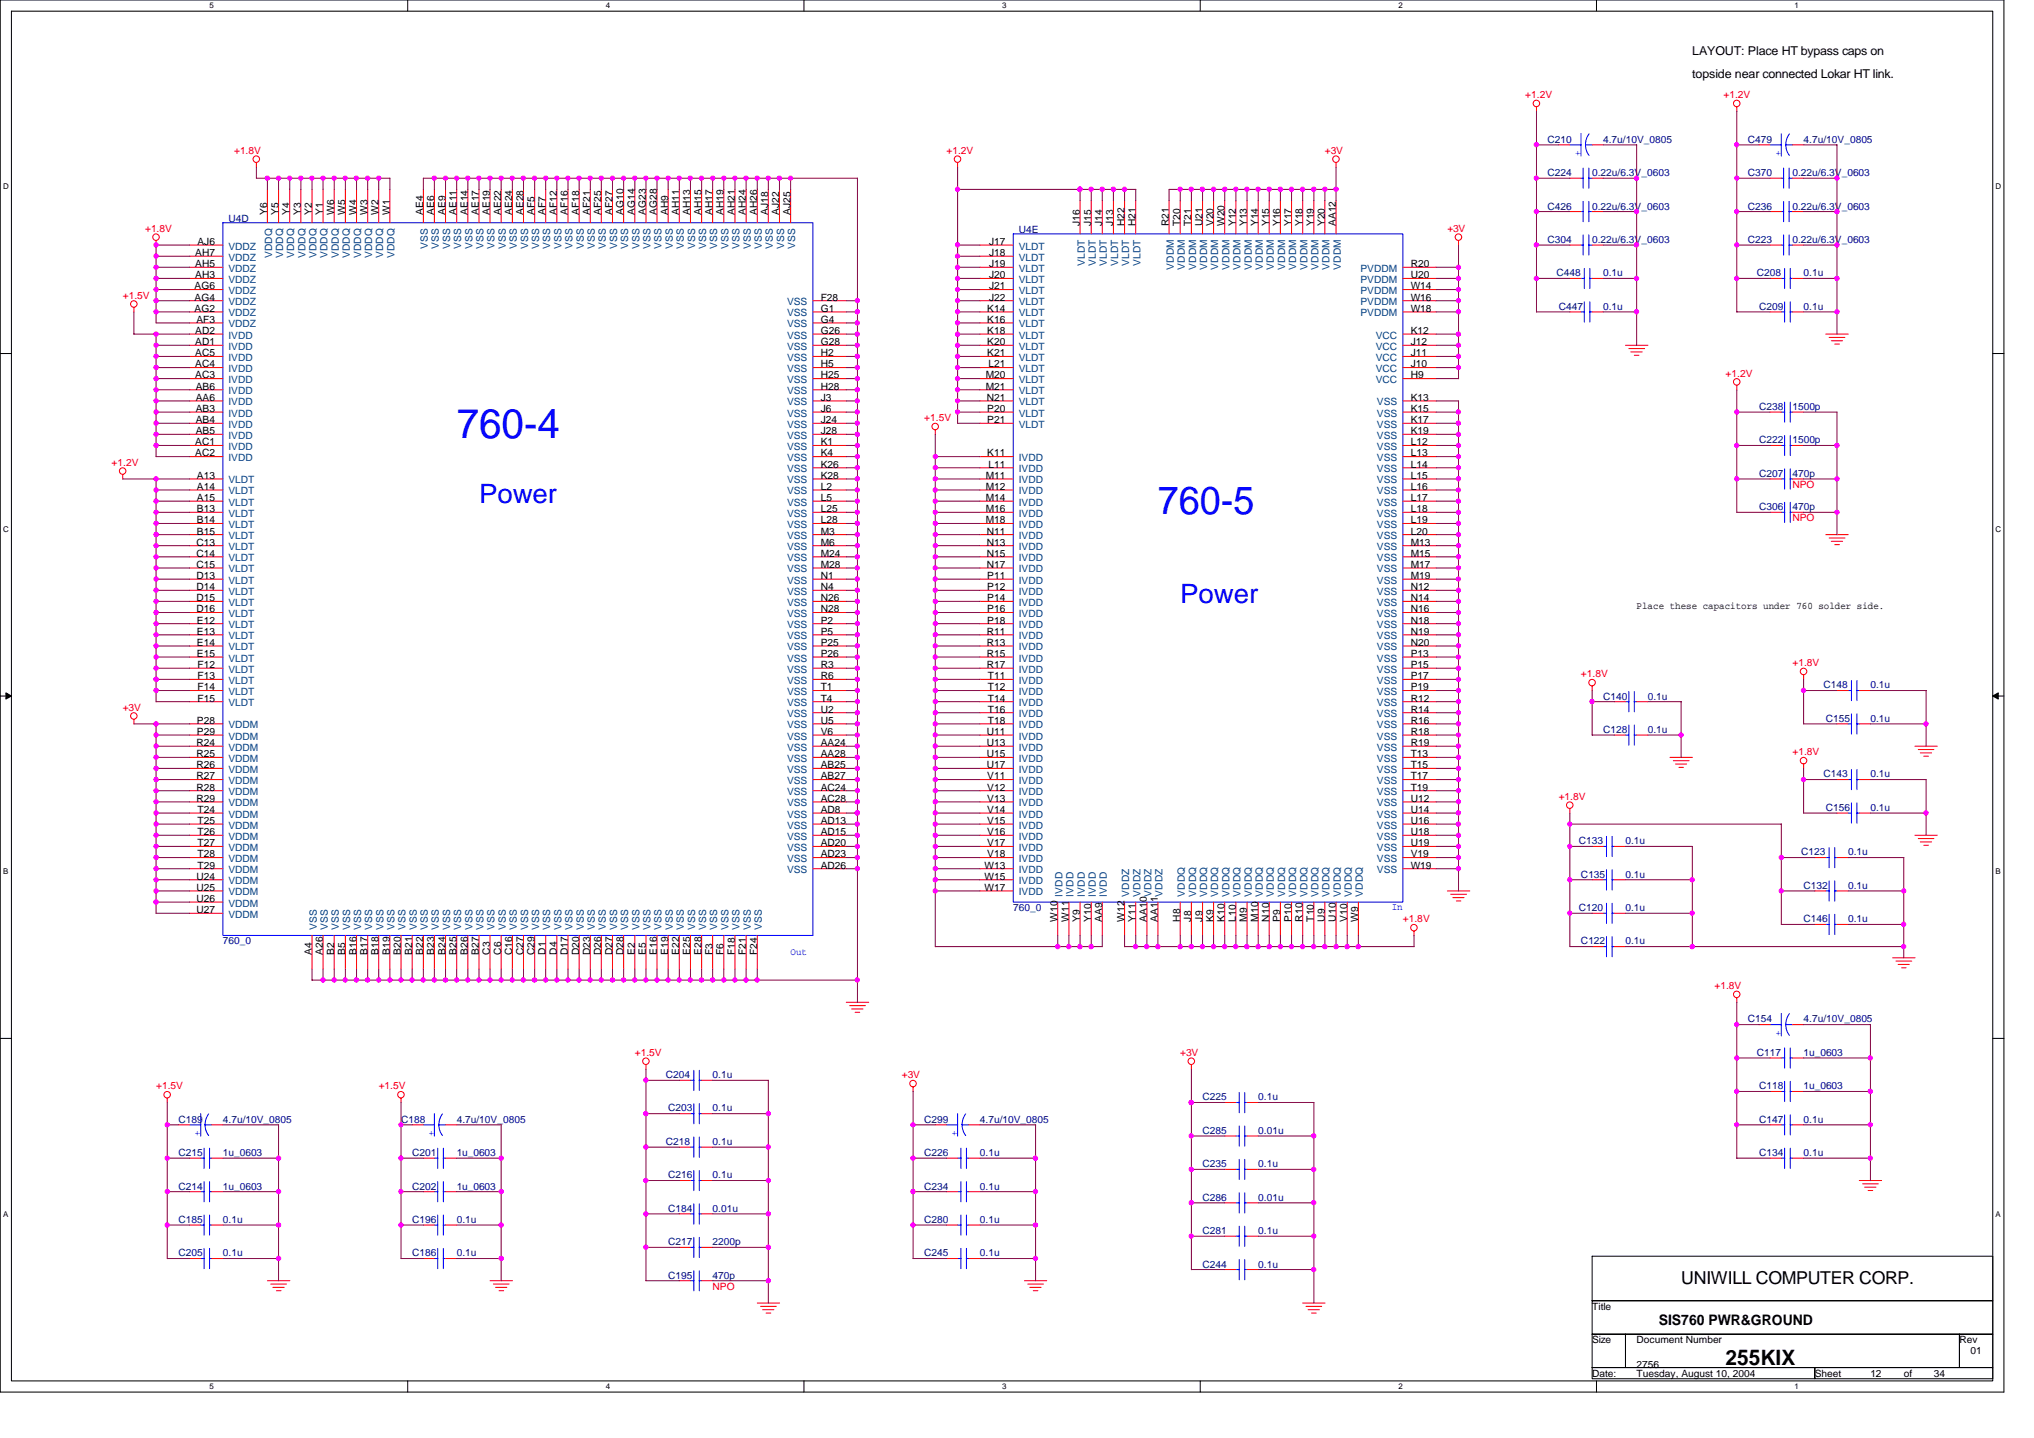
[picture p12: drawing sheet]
<svg xmlns="http://www.w3.org/2000/svg" width="297mm" height="210mm" viewBox="0 0 297 210" stroke-linecap="round" stroke-linejoin="round" font-family="sans-serif">
<defs><g id="words">
<text font-size="6" fill="#00f" x="66.7" y="64">760-4</text>
<text font-size="5.7" fill="#00f" x="169.1" y="75.1">760-5</text>
<g font-size="3.9" fill="#00f">
<text x="70" y="73.4">Power</text>
<text x="172.4" y="88">Power</text>
</g>
<text font-size="3.1" x="252" y="199.2">255KIX</text>
<text font-size="2.6" x="245.5" y="187.5">UNIWILL COMPUTER CORP.</text>
<text font-size="2.1" x="242.2" y="193.5">SIS760 PWR&amp;GROUND</text>
<g font-size="1.8">
<text x="247.1" y="8.1">LAYOUT: Place HT bypass caps on</text>
<text x="247.1" y="11.3">topside near connected Lokar HT link.</text>
</g>
<g font-size="1.5" fill="#f00">
<text x="222.8" y="14.3">+1.2V</text>
<text x="251.7" y="14.3">+1.2V</text>
<text x="34.2" y="22.5">+1.8V</text>
<text x="138.2" y="22.5">+1.2V</text>
<text x="193.5" y="22.5">+3V</text>
<text x="21.2" y="33.8">+1.8V</text>
<text x="211.4" y="33.8">+3V</text>
<text x="17.9" y="43.6">+1.5V</text>
<text x="252" y="55">+1.2V</text>
<text x="135" y="61.5">+1.5V</text>
<text x="16.3" y="68">+1.2V</text>
<text x="261.8" y="71.2">NPO</text>
<text x="261.8" y="76.1">NPO</text>
<text x="230.9" y="98.8">+1.8V</text>
<text x="261.8" y="97.2">+1.8V</text>
<text x="17.9" y="103.7">+3V</text>
<text x="261.8" y="110.2">+1.8V</text>
<text x="227.6" y="116.7">+1.8V</text>
<text x="204.9" y="134.6">+1.8V</text>
<text x="250.4" y="144.4">+1.8V</text>
<text x="92.7" y="154.1">+1.5V</text>
<text x="172.4" y="154.1">+3V</text>
<text x="22.8" y="159">+1.5V</text>
<text x="55.3" y="159">+1.5V</text>
<text x="131.7" y="157.4">+3V</text>
<text x="104.1" y="188.3">NPO</text>
</g>
<g font-size="1.5" fill="#000080">
<text x="226" y="20.8">C210</text>
<text x="234.1" y="20.8">4.7u/10V_0805</text>
<text x="255.3" y="20.8">C479</text>
<text x="263.4" y="20.8">4.7u/10V_0805</text>
<text x="226" y="25.7">C224</text>
<text x="232.5" y="25.7">0.22u/6.3V_0603</text>
<text x="255.3" y="25.7">C370</text>
<text x="261.8" y="25.7">0.22u/6.3V_0603</text>
<text x="33.4" y="32.4">U4D</text>
<text x="148.8" y="34">U4E</text>
<text x="226" y="30.6">C426</text>
<text x="226" y="35.5">C304</text>
<text x="232.5" y="30.6">0.22u/6.3V_0603</text>
<text x="232.5" y="35.5">0.22u/6.3V_0603</text>
<text x="255.3" y="30.6">C236</text>
<text x="255.3" y="35.5">C223</text>
<text x="261.8" y="30.6">0.22u/6.3V_0603</text>
<text x="261.8" y="35.5">0.22u/6.3V_0603</text>
<text x="227.3" y="40.3">C448</text>
<text x="234.1" y="40.3">0.1u</text>
<text x="256.6" y="40.3">C208</text>
<text x="263.4" y="40.3">0.1u</text>
<text x="227.6" y="45.2">C447</text>
<text x="234.1" y="45.2">0.1u</text>
<text x="256.9" y="45.2">C209</text>
<text x="263.4" y="45.2">0.1u</text>
<text x="256.9" y="59.8">C238</text>
<text x="261.8" y="59.8">1500p</text>
<text x="256.9" y="64.7">C222</text>
<text x="261.8" y="64.7">1500p</text>
<text x="256.9" y="69.6">C207</text>
<text x="261.8" y="69.6">470p</text>
<text x="256.9" y="74.5">C306</text>
<text x="261.8" y="74.5">470p</text>
<text x="266.3" y="100.5">C148</text>
<text x="273.2" y="100.5">0.1u</text>
<text x="234.1" y="102.1">C140</text>
<text x="234.1" y="107">C128</text>
<text x="240.6" y="102.1">0.1u</text>
<text x="240.6" y="107">0.1u</text>
<text x="266.6" y="105.3">C155</text>
<text x="273.2" y="105.3">0.1u</text>
<text x="266.3" y="113.5">C143</text>
<text x="273.2" y="113.5">0.1u</text>
<text x="266.6" y="118.4">C156</text>
<text x="273.2" y="118.4">0.1u</text>
<text x="230.5" y="123.2">C133</text>
<text x="237.4" y="123.2">0.1u</text>
<text x="263.1" y="124.9">C123</text>
<text x="269.9" y="124.9">0.1u</text>
<text x="230.9" y="128.1">C135</text>
<text x="237.4" y="128.1">0.1u</text>
<text x="263.4" y="129.7">C132</text>
<text x="269.9" y="129.7">0.1u</text>
<text x="32.6" y="137.9">760_0</text>
<text x="148" y="133">760_0</text>
<text x="230.5" y="133">C120</text>
<text x="230.9" y="137.9">C122</text>
<text x="237.4" y="133">0.1u</text>
<text x="237.4" y="137.9">0.1u</text>
<text x="263.4" y="134.6">C146</text>
<text x="269.9" y="134.6">0.1u</text>
<text x="255.3" y="149.2">C154</text>
<text x="263.4" y="149.2">4.7u/10V_0805</text>
<text x="256.6" y="154.1">C117</text>
<text x="263.4" y="154.1">1u_0603</text>
<text x="97.3" y="157.4">C204</text>
<text x="104.1" y="157.4">0.1u</text>
<text x="175.6" y="160.6">C225</text>
<text x="183.7" y="160.6">0.1u</text>
<text x="256.9" y="159">C118</text>
<text x="263.4" y="159">1u_0603</text>
<text x="26.1" y="163.9">C189</text>
<text x="32.6" y="163.9">4.7u/10V_0805</text>
<text x="58.6" y="163.9">C188</text>
<text x="66.7" y="163.9">4.7u/10V_0805</text>
<text x="97.3" y="167.1">C218</text>
<text x="97.6" y="162.2">C203</text>
<text x="104.1" y="162.2">0.1u</text>
<text x="104.1" y="167.1">0.1u</text>
<text x="135" y="163.9">C299</text>
<text x="143.1" y="163.9">4.7u/10V_0805</text>
<text x="175.6" y="165.5">C285</text>
<text x="183.7" y="165.5">0.01u</text>
<text x="256.9" y="163.9">C147</text>
<text x="263.4" y="163.9">0.1u</text>
<text x="26.1" y="173.6">C214</text>
<text x="26.1" y="168.8">C215</text>
<text x="32.5" y="173.6">1u_0603</text>
<text x="32.5" y="168.8">1u_0603</text>
<text x="60.2" y="168.8">C201</text>
<text x="60.2" y="173.6">C202</text>
<text x="66.7" y="168.8">1u_0603</text>
<text x="66.7" y="173.6">1u_0603</text>
<text x="97.6" y="172">C216</text>
<text x="104.1" y="172">0.1u</text>
<text x="135" y="168.8">C226</text>
<text x="135" y="173.6">C234</text>
<text x="143.1" y="168.8">0.1u</text>
<text x="143.1" y="173.6">0.1u</text>
<text x="175.6" y="170.4">C235</text>
<text x="183.7" y="170.4">0.1u</text>
<text x="256.9" y="168.8">C134</text>
<text x="263.4" y="168.8">0.1u</text>
<text x="26.1" y="178.5">C185</text>
<text x="32.6" y="178.5">0.1u</text>
<text x="60.2" y="178.5">C196</text>
<text x="66.7" y="178.5">0.1u</text>
<text x="97.6" y="176.9">C184</text>
<text x="104.1" y="176.9">0.01u</text>
<text x="135" y="178.5">C280</text>
<text x="143.1" y="178.5">0.1u</text>
<text x="175.6" y="175.3">C286</text>
<text x="183.7" y="175.3">0.01u</text>
<text x="26.1" y="183.4">C205</text>
<text x="32.6" y="183.4">0.1u</text>
<text x="60.2" y="183.4">C186</text>
<text x="66.7" y="183.4">0.1u</text>
<text x="97.6" y="181.8">C217</text>
<text x="104.1" y="181.8">2200p</text>
<text x="135" y="183.4">C245</text>
<text x="143.1" y="183.4">0.1u</text>
<text x="175.6" y="180.1">C281</text>
<text x="175.6" y="185">C244</text>
<text x="183.7" y="180.1">0.1u</text>
<text x="183.7" y="185">0.1u</text>
<text x="97.6" y="186.6">C195</text>
<text x="104.1" y="186.6">470p</text>
</g>
<g font-size="1.5" fill="#00f">
<text x="230.8" y="22.8" transform="rotate(-90 230.8 22.8)">+</text>
<text x="260.1" y="22.8" transform="rotate(-90 260.1 22.8)">+</text>
<text x="203.2" y="132.8">In</text>
<text x="115.5" y="139.3">Out</text>
<text x="260.1" y="151.2" transform="rotate(-90 260.1 151.2)">+</text>
<text x="29.2" y="165.8" transform="rotate(-90 29.2 165.8)">+</text>
<text x="63.4" y="165.8" transform="rotate(-90 63.4 165.8)">+</text>
<text x="139.8" y="165.8" transform="rotate(-90 139.8 165.8)">+</text>
</g>
<g font-size="1.5">
<text x="28.8" y="35.8">AJ6</text>
<text x="39" y="31.4" transform="rotate(-90 39 31.4)">Y6</text>
<text x="40.7" y="31.4" transform="rotate(-90 40.7 31.4)">Y5</text>
<text x="42.3" y="31.4" transform="rotate(-90 42.3 31.4)">Y4</text>
<text x="43.9" y="31.4" transform="rotate(-90 43.9 31.4)">Y3</text>
<text x="45.5" y="31.4" transform="rotate(-90 45.5 31.4)">Y2</text>
<text x="47.2" y="31.4" transform="rotate(-90 47.2 31.4)">Y1</text>
<text x="48.8" y="31.4" transform="rotate(-90 48.8 31.4)">W6</text>
<text x="50.4" y="31.4" transform="rotate(-90 50.4 31.4)">W5</text>
<text x="52" y="31.4" transform="rotate(-90 52 31.4)">W4</text>
<text x="53.7" y="31.4" transform="rotate(-90 53.7 31.4)">W3</text>
<text x="55.3" y="31.4" transform="rotate(-90 55.3 31.4)">W2</text>
<text x="56.9" y="31.4" transform="rotate(-90 56.9 31.4)">W1</text>
<text x="61.8" y="31.4" transform="rotate(-90 61.8 31.4)">AE4</text>
<text x="63.4" y="31.4" transform="rotate(-90 63.4 31.4)">AE6</text>
<text x="65" y="31.4" transform="rotate(-90 65 31.4)">AE9</text>
<text x="66.7" y="31.4" transform="rotate(-90 66.7 31.4)">AE11</text>
<text x="68.3" y="31.4" transform="rotate(-90 68.3 31.4)">AE14</text>
<text x="69.9" y="31.4" transform="rotate(-90 69.9 31.4)">AE17</text>
<text x="71.5" y="31.4" transform="rotate(-90 71.5 31.4)">AE19</text>
<text x="73.2" y="31.4" transform="rotate(-90 73.2 31.4)">AE22</text>
<text x="74.8" y="31.4" transform="rotate(-90 74.8 31.4)">AE24</text>
<text x="76.4" y="31.4" transform="rotate(-90 76.4 31.4)">AE28</text>
<text x="78.1" y="31.4" transform="rotate(-90 78.1 31.4)">AF5</text>
<text x="79.7" y="31.4" transform="rotate(-90 79.7 31.4)">AF7</text>
<text x="81.3" y="31.4" transform="rotate(-90 81.3 31.4)">AF12</text>
<text x="82.9" y="31.4" transform="rotate(-90 82.9 31.4)">AF16</text>
<text x="84.6" y="31.4" transform="rotate(-90 84.6 31.4)">AF18</text>
<text x="86.2" y="31.4" transform="rotate(-90 86.2 31.4)">AF21</text>
<text x="87.8" y="31.4" transform="rotate(-90 87.8 31.4)">AF25</text>
<text x="89.4" y="31.4" transform="rotate(-90 89.4 31.4)">AF27</text>
<text x="91.1" y="31.4" transform="rotate(-90 91.1 31.4)">AG10</text>
<text x="92.7" y="31.4" transform="rotate(-90 92.7 31.4)">AG14</text>
<text x="94.3" y="31.4" transform="rotate(-90 94.3 31.4)">AG23</text>
<text x="95.9" y="31.4" transform="rotate(-90 95.9 31.4)">AG28</text>
<text x="97.6" y="31.4" transform="rotate(-90 97.6 31.4)">AH9</text>
<text x="99.2" y="31.4" transform="rotate(-90 99.2 31.4)">AH11</text>
<text x="100.8" y="31.4" transform="rotate(-90 100.8 31.4)">AH13</text>
<text x="102.4" y="31.4" transform="rotate(-90 102.4 31.4)">AH15</text>
<text x="104.1" y="31.4" transform="rotate(-90 104.1 31.4)">AH17</text>
<text x="105.7" y="31.4" transform="rotate(-90 105.7 31.4)">AH19</text>
<text x="107.3" y="31.4" transform="rotate(-90 107.3 31.4)">AH21</text>
<text x="108.9" y="31.4" transform="rotate(-90 108.9 31.4)">AH24</text>
<text x="110.6" y="31.4" transform="rotate(-90 110.6 31.4)">AH26</text>
<text x="112.2" y="31.4" transform="rotate(-90 112.2 31.4)">AJ18</text>
<text x="113.8" y="31.4" transform="rotate(-90 113.8 31.4)">AJ22</text>
<text x="115.4" y="31.4" transform="rotate(-90 115.4 31.4)">AJ25</text>
<text x="144.4" y="35.8">J17</text>
<text x="157.7" y="33" transform="rotate(-90 157.7 33)">J16</text>
<text x="159.3" y="33" transform="rotate(-90 159.3 33)">J15</text>
<text x="160.9" y="33" transform="rotate(-90 160.9 33)">J14</text>
<text x="162.6" y="33" transform="rotate(-90 162.6 33)">J13</text>
<text x="164.2" y="33" transform="rotate(-90 164.2 33)">H22</text>
<text x="165.8" y="33" transform="rotate(-90 165.8 33)">H21</text>
<text x="170.7" y="33" transform="rotate(-90 170.7 33)">R21</text>
<text x="172.3" y="33" transform="rotate(-90 172.3 33)">T20</text>
<text x="174" y="33" transform="rotate(-90 174 33)">T21</text>
<text x="175.6" y="33" transform="rotate(-90 175.6 33)">U21</text>
<text x="177.2" y="33" transform="rotate(-90 177.2 33)">V20</text>
<text x="178.8" y="33" transform="rotate(-90 178.8 33)">W20</text>
<text x="180.5" y="33" transform="rotate(-90 180.5 33)">Y12</text>
<text x="182.1" y="33" transform="rotate(-90 182.1 33)">Y13</text>
<text x="183.7" y="33" transform="rotate(-90 183.7 33)">Y14</text>
<text x="185.3" y="33" transform="rotate(-90 185.3 33)">Y15</text>
<text x="187" y="33" transform="rotate(-90 187 33)">Y16</text>
<text x="188.6" y="33" transform="rotate(-90 188.6 33)">Y17</text>
<text x="190.2" y="33" transform="rotate(-90 190.2 33)">Y18</text>
<text x="191.9" y="33" transform="rotate(-90 191.9 33)">Y19</text>
<text x="193.5" y="33" transform="rotate(-90 193.5 33)">Y20</text>
<text x="195.1" y="33" transform="rotate(-90 195.1 33)">AA12</text>
<text x="28.5" y="37.4">AH7</text>
<text x="28.5" y="39">AH5</text>
<text x="28.5" y="40.6">AH3</text>
<text x="144.4" y="37.4">J18</text>
<text x="144.4" y="39">J19</text>
<text x="144.4" y="40.6">J20</text>
<text x="206" y="39">R20</text>
<text x="206" y="40.6">U20</text>
<text x="28.4" y="42.2">AG6</text>
<text x="28.4" y="43.9">AG4</text>
<text x="28.4" y="45.5">AG2</text>
<text x="28.7" y="47.1">AF3</text>
<text x="119.9" y="43.9">F28</text>
<text x="119.9" y="45.5">G1</text>
<text x="119.9" y="47.1">G4</text>
<text x="144.2" y="45.5">K14</text>
<text x="144.2" y="47.1">K16</text>
<text x="144.4" y="42.2">J21</text>
<text x="144.4" y="43.9">J22</text>
<text x="206" y="42.2">W14</text>
<text x="206" y="43.9">W16</text>
<text x="206" y="45.5">W18</text>
<text x="28.5" y="48.7">AD2</text>
<text x="28.5" y="50.4">AD1</text>
<text x="28.5" y="52">AC5</text>
<text x="28.5" y="53.6">AC4</text>
<text x="119.9" y="48.7">G26</text>
<text x="119.9" y="50.4">G28</text>
<text x="119.9" y="52">H2</text>
<text x="119.9" y="53.6">H5</text>
<text x="144.2" y="48.7">K18</text>
<text x="144.2" y="50.4">K20</text>
<text x="144.2" y="52">K21</text>
<text x="144.4" y="53.6">L21</text>
<text x="206" y="48.7">K12</text>
<text x="206" y="50.4">J12</text>
<text x="206" y="52">J11</text>
<text x="206" y="53.6">J10</text>
<text x="28.5" y="55.2">AC3</text>
<text x="28.6" y="56.9">AB6</text>
<text x="28.6" y="58.5">AA6</text>
<text x="119.9" y="55.2">H25</text>
<text x="119.9" y="56.9">H28</text>
<text x="119.9" y="58.5">J3</text>
<text x="144" y="55.2">M20</text>
<text x="144" y="56.9">M21</text>
<text x="144.1" y="58.5">N21</text>
<text x="206" y="55.2">H9</text>
<text x="206" y="58.5">K13</text>
<text x="28.5" y="65">AC1</text>
<text x="28.6" y="60.1">AB3</text>
<text x="28.6" y="61.8">AB4</text>
<text x="28.6" y="63.4">AB5</text>
<text x="119.9" y="60.1">J6</text>
<text x="119.9" y="61.8">J24</text>
<text x="119.9" y="63.4">J28</text>
<text x="119.9" y="65">K1</text>
<text x="144.2" y="60.1">P20</text>
<text x="144.2" y="61.8">P21</text>
<text x="206" y="60.1">K15</text>
<text x="206" y="61.8">K17</text>
<text x="206" y="63.4">K19</text>
<text x="206" y="65">L12</text>
<text x="28.5" y="66.6">AC2</text>
<text x="28.8" y="69.9">A13</text>
<text x="28.8" y="71.5">A14</text>
<text x="119.9" y="66.6">K4</text>
<text x="119.9" y="68.3">K26</text>
<text x="119.9" y="69.9">K28</text>
<text x="119.9" y="71.5">L2</text>
<text x="144" y="69.9">M11</text>
<text x="144" y="71.5">M12</text>
<text x="144.2" y="66.6">K11</text>
<text x="144.4" y="68.3">L11</text>
<text x="206" y="66.6">L13</text>
<text x="206" y="68.3">L14</text>
<text x="206" y="69.9">L15</text>
<text x="206" y="71.5">L16</text>
<text x="28.8" y="73.1">A15</text>
<text x="28.8" y="74.8">B13</text>
<text x="28.8" y="76.4">B14</text>
<text x="119.9" y="73.1">L5</text>
<text x="119.9" y="74.8">L25</text>
<text x="119.9" y="76.4">L28</text>
<text x="144" y="73.1">M14</text>
<text x="144" y="74.8">M16</text>
<text x="144" y="76.4">M18</text>
<text x="206" y="73.1">L17</text>
<text x="206" y="74.8">L18</text>
<text x="206" y="76.4">L19</text>
<text x="28.7" y="79.6">C13</text>
<text x="28.7" y="81.3">C14</text>
<text x="28.7" y="82.9">C15</text>
<text x="28.8" y="78">B15</text>
<text x="119.9" y="78">M3</text>
<text x="119.9" y="79.6">M6</text>
<text x="119.9" y="81.3">M24</text>
<text x="119.9" y="82.9">M28</text>
<text x="144.1" y="78">N11</text>
<text x="144.1" y="79.6">N13</text>
<text x="144.1" y="81.3">N15</text>
<text x="144.1" y="82.9">N17</text>
<text x="206" y="78">L20</text>
<text x="206" y="79.6">M13</text>
<text x="206" y="81.3">M15</text>
<text x="206" y="82.9">M17</text>
<text x="28.7" y="84.5">D13</text>
<text x="28.7" y="86.1">D14</text>
<text x="28.7" y="87.8">D15</text>
<text x="28.7" y="89.4">D16</text>
<text x="119.9" y="84.5">N1</text>
<text x="119.9" y="86.1">N4</text>
<text x="119.9" y="87.8">N26</text>
<text x="119.9" y="89.4">N28</text>
<text x="144.2" y="84.5">P11</text>
<text x="144.2" y="86.1">P12</text>
<text x="144.2" y="87.8">P14</text>
<text x="144.2" y="89.4">P16</text>
<text x="206" y="84.5">M19</text>
<text x="206" y="86.1">N12</text>
<text x="206" y="87.8">N14</text>
<text x="206" y="89.4">N16</text>
<text x="239" y="88.9">Place these capacitors under 760 solder side.</text>
<text x="28.8" y="91">E12</text>
<text x="28.8" y="92.6">E13</text>
<text x="28.8" y="94.3">E14</text>
<text x="28.8" y="95.9">E15</text>
<text x="119.9" y="91">P2</text>
<text x="119.9" y="92.6">P5</text>
<text x="119.9" y="94.3">P25</text>
<text x="119.9" y="95.9">P26</text>
<text x="144.1" y="92.6">R11</text>
<text x="144.1" y="94.3">R13</text>
<text x="144.1" y="95.9">R15</text>
<text x="144.2" y="91">P18</text>
<text x="206" y="91">N18</text>
<text x="206" y="92.6">N19</text>
<text x="206" y="94.3">N20</text>
<text x="206" y="95.9">P13</text>
<text x="28.8" y="97.5">F12</text>
<text x="28.8" y="99.1">F13</text>
<text x="28.8" y="100.8">F14</text>
<text x="119.9" y="97.5">R3</text>
<text x="119.9" y="99.1">R6</text>
<text x="119.9" y="100.8">T1</text>
<text x="144.1" y="97.5">R17</text>
<text x="144.3" y="99.1">T11</text>
<text x="144.3" y="100.8">T12</text>
<text x="206" y="97.5">P15</text>
<text x="206" y="99.1">P17</text>
<text x="206" y="100.8">P19</text>
<text x="28.8" y="105.6">P28</text>
<text x="28.8" y="107.3">P29</text>
<text x="28.8" y="102.4">F15</text>
<text x="119.9" y="102.4">T4</text>
<text x="119.9" y="104">U2</text>
<text x="119.9" y="105.6">U5</text>
<text x="119.9" y="107.3">V6</text>
<text x="144.1" y="107.3">U11</text>
<text x="144.3" y="102.4">T14</text>
<text x="144.3" y="104">T16</text>
<text x="144.3" y="105.6">T18</text>
<text x="206" y="102.4">R12</text>
<text x="206" y="104">R14</text>
<text x="206" y="105.6">R16</text>
<text x="206" y="107.3">R18</text>
<text x="28.7" y="108.9">R24</text>
<text x="28.7" y="110.5">R25</text>
<text x="28.7" y="112.1">R26</text>
<text x="28.7" y="113.8">R27</text>
<text x="119.9" y="108.9">AA24</text>
<text x="119.9" y="110.5">AA28</text>
<text x="119.9" y="112.1">AB25</text>
<text x="119.9" y="113.8">AB27</text>
<text x="144.1" y="108.9">U13</text>
<text x="144.1" y="110.5">U15</text>
<text x="144.1" y="112.1">U17</text>
<text x="144.2" y="113.8">V11</text>
<text x="206" y="108.9">R19</text>
<text x="206" y="110.5">T13</text>
<text x="206" y="112.1">T15</text>
<text x="206" y="113.8">T17</text>
<text x="28.7" y="115.4">R28</text>
<text x="28.7" y="117">R29</text>
<text x="28.8" y="118.7">T24</text>
<text x="119.9" y="115.4">AC24</text>
<text x="119.9" y="117">AC28</text>
<text x="119.9" y="118.7">AD8</text>
<text x="144.2" y="115.4">V12</text>
<text x="144.2" y="117">V13</text>
<text x="144.2" y="118.7">V14</text>
<text x="206" y="115.4">T19</text>
<text x="206" y="117">U12</text>
<text x="206" y="118.7">U14</text>
<text x="28.8" y="120.3">T25</text>
<text x="28.8" y="121.9">T26</text>
<text x="28.8" y="123.5">T27</text>
<text x="28.8" y="125.2">T28</text>
<text x="119.9" y="120.3">AD13</text>
<text x="119.9" y="121.9">AD15</text>
<text x="119.9" y="123.5">AD20</text>
<text x="119.9" y="125.2">AD23</text>
<text x="144.2" y="120.3">V15</text>
<text x="144.2" y="121.9">V16</text>
<text x="144.2" y="123.5">V17</text>
<text x="144.2" y="125.2">V18</text>
<text x="206" y="120.3">U16</text>
<text x="206" y="121.9">U18</text>
<text x="206" y="123.5">U19</text>
<text x="206" y="125.2">V19</text>
<text x="28.7" y="128.4">U24</text>
<text x="28.7" y="130">U25</text>
<text x="28.7" y="131.7">U26</text>
<text x="28.8" y="126.8">T29</text>
<text x="119.9" y="126.8">AD26</text>
<text x="143.8" y="126.8">W13</text>
<text x="143.8" y="128.4">W15</text>
<text x="143.8" y="130">W17</text>
<text x="206" y="126.8">W19</text>
<text x="28.7" y="133.3">U27</text>
<text x="154.4" y="134.5" transform="rotate(-90 154.4 134.5)">W10</text>
<text x="156.1" y="134.5" transform="rotate(-90 156.1 134.5)">W11</text>
<text x="157.7" y="134.5" transform="rotate(-90 157.7 134.5)">Y9</text>
<text x="159.3" y="134.5" transform="rotate(-90 159.3 134.5)">Y10</text>
<text x="160.9" y="134.5" transform="rotate(-90 160.9 134.5)">AA9</text>
<text x="164.2" y="134.5" transform="rotate(-90 164.2 134.5)">W12</text>
<text x="165.8" y="134.5" transform="rotate(-90 165.8 134.5)">Y11</text>
<text x="167.5" y="134.5" transform="rotate(-90 167.5 134.5)">AA10</text>
<text x="169.1" y="134.5" transform="rotate(-90 169.1 134.5)">AA11</text>
<text x="172.3" y="134.5" transform="rotate(-90 172.3 134.5)">H8</text>
<text x="174" y="134.5" transform="rotate(-90 174 134.5)">J8</text>
<text x="175.6" y="134.5" transform="rotate(-90 175.6 134.5)">J9</text>
<text x="177.2" y="134.5" transform="rotate(-90 177.2 134.5)">K9</text>
<text x="178.8" y="134.5" transform="rotate(-90 178.8 134.5)">K10</text>
<text x="180.5" y="134.5" transform="rotate(-90 180.5 134.5)">L10</text>
<text x="182.1" y="134.5" transform="rotate(-90 182.1 134.5)">M9</text>
<text x="183.7" y="134.5" transform="rotate(-90 183.7 134.5)">M10</text>
<text x="185.3" y="134.5" transform="rotate(-90 185.3 134.5)">N10</text>
<text x="187" y="134.5" transform="rotate(-90 187 134.5)">P9</text>
<text x="188.6" y="134.5" transform="rotate(-90 188.6 134.5)">P10</text>
<text x="190.2" y="134.5" transform="rotate(-90 190.2 134.5)">R10</text>
<text x="191.9" y="134.5" transform="rotate(-90 191.9 134.5)">T10</text>
<text x="193.5" y="134.5" transform="rotate(-90 193.5 134.5)">U9</text>
<text x="195.1" y="134.5" transform="rotate(-90 195.1 134.5)">U10</text>
<text x="196.7" y="134.5" transform="rotate(-90 196.7 134.5)">V10</text>
<text x="198.3" y="134.5" transform="rotate(-90 198.3 134.5)">W9</text>
<text x="45.5" y="139.4" transform="rotate(-90 45.5 139.4)">A4</text>
<text x="47.2" y="139.4" transform="rotate(-90 47.2 139.4)">A26</text>
<text x="48.8" y="139.4" transform="rotate(-90 48.8 139.4)">B2</text>
<text x="50.4" y="139.4" transform="rotate(-90 50.4 139.4)">B5</text>
<text x="52" y="139.4" transform="rotate(-90 52 139.4)">B16</text>
<text x="53.7" y="139.4" transform="rotate(-90 53.7 139.4)">B17</text>
<text x="55.3" y="139.4" transform="rotate(-90 55.3 139.4)">B18</text>
<text x="56.9" y="139.4" transform="rotate(-90 56.9 139.4)">B19</text>
<text x="58.5" y="139.4" transform="rotate(-90 58.5 139.4)">B20</text>
<text x="60.2" y="139.4" transform="rotate(-90 60.2 139.4)">B21</text>
<text x="61.8" y="139.4" transform="rotate(-90 61.8 139.4)">B22</text>
<text x="63.4" y="139.4" transform="rotate(-90 63.4 139.4)">B23</text>
<text x="65" y="139.4" transform="rotate(-90 65 139.4)">B24</text>
<text x="66.7" y="139.4" transform="rotate(-90 66.7 139.4)">B25</text>
<text x="68.3" y="139.4" transform="rotate(-90 68.3 139.4)">B26</text>
<text x="69.9" y="139.4" transform="rotate(-90 69.9 139.4)">B27</text>
<text x="71.5" y="139.4" transform="rotate(-90 71.5 139.4)">C3</text>
<text x="73.2" y="139.4" transform="rotate(-90 73.2 139.4)">C6</text>
<text x="74.8" y="139.4" transform="rotate(-90 74.8 139.4)">C16</text>
<text x="76.4" y="139.4" transform="rotate(-90 76.4 139.4)">C27</text>
<text x="78.1" y="139.4" transform="rotate(-90 78.1 139.4)">C29</text>
<text x="79.7" y="139.4" transform="rotate(-90 79.7 139.4)">D1</text>
<text x="81.3" y="139.4" transform="rotate(-90 81.3 139.4)">D4</text>
<text x="82.9" y="139.4" transform="rotate(-90 82.9 139.4)">D17</text>
<text x="84.6" y="139.4" transform="rotate(-90 84.6 139.4)">D20</text>
<text x="86.2" y="139.4" transform="rotate(-90 86.2 139.4)">D23</text>
<text x="87.8" y="139.4" transform="rotate(-90 87.8 139.4)">D26</text>
<text x="89.4" y="139.4" transform="rotate(-90 89.4 139.4)">D27</text>
<text x="91.1" y="139.4" transform="rotate(-90 91.1 139.4)">D28</text>
<text x="92.7" y="139.4" transform="rotate(-90 92.7 139.4)">E2</text>
<text x="94.3" y="139.4" transform="rotate(-90 94.3 139.4)">E5</text>
<text x="95.9" y="139.4" transform="rotate(-90 95.9 139.4)">E16</text>
<text x="97.6" y="139.4" transform="rotate(-90 97.6 139.4)">E19</text>
<text x="99.2" y="139.4" transform="rotate(-90 99.2 139.4)">E22</text>
<text x="100.8" y="139.4" transform="rotate(-90 100.8 139.4)">E25</text>
<text x="102.4" y="139.4" transform="rotate(-90 102.4 139.4)">E28</text>
<text x="104.1" y="139.4" transform="rotate(-90 104.1 139.4)">F3</text>
<text x="105.7" y="139.4" transform="rotate(-90 105.7 139.4)">F6</text>
<text x="107.3" y="139.4" transform="rotate(-90 107.3 139.4)">F18</text>
<text x="108.9" y="139.4" transform="rotate(-90 108.9 139.4)">F21</text>
<text x="110.6" y="139.4" transform="rotate(-90 110.6 139.4)">F24</text>
<text x="232.5" y="191.2">Title</text>
<text x="232.5" y="196.1">Size</text>
<text x="239" y="196.1">Document Number</text>
<text x="286.1" y="196.1">Rev</text>
<text x="287.8" y="197.7">01</text>
<text x="232.5" y="200.9">Date:</text>
<text x="239" y="199.6">2756</text>
<text x="239" y="200.9">Tuesday, August 10, 2004</text>
<text x="265" y="200.9">Sheet</text>
<text x="273.2" y="200.9">12</text>
<text x="278" y="200.9">of</text>
<text x="282.4" y="200.9">34</text>
</g>
<g font-size="1.5" fill="#004080">
<text x="33.4" y="36.4">VDDZ</text>
<text x="33.4" y="38.1">VDDZ</text>
<text x="33.4" y="39.7">VDDZ</text>
<text x="33.4" y="41.3">VDDZ</text>
<text x="39.7" y="37.6" transform="rotate(-90 39.7 37.6)">VDDQ</text>
<text x="41.4" y="37.6" transform="rotate(-90 41.4 37.6)">VDDQ</text>
<text x="43" y="37.6" transform="rotate(-90 43 37.6)">VDDQ</text>
<text x="44.6" y="37.6" transform="rotate(-90 44.6 37.6)">VDDQ</text>
<text x="46.2" y="37.6" transform="rotate(-90 46.2 37.6)">VDDQ</text>
<text x="47.9" y="37.6" transform="rotate(-90 47.9 37.6)">VDDQ</text>
<text x="49.5" y="37.6" transform="rotate(-90 49.5 37.6)">VDDQ</text>
<text x="51.1" y="37.6" transform="rotate(-90 51.1 37.6)">VDDQ</text>
<text x="52.7" y="37.6" transform="rotate(-90 52.7 37.6)">VDDQ</text>
<text x="54.4" y="37.6" transform="rotate(-90 54.4 37.6)">VDDQ</text>
<text x="56" y="37.6" transform="rotate(-90 56 37.6)">VDDQ</text>
<text x="57.6" y="37.6" transform="rotate(-90 57.6 37.6)">VDDQ</text>
<text x="62.5" y="36.3" transform="rotate(-90 62.5 36.3)">VSS</text>
<text x="64.1" y="36.3" transform="rotate(-90 64.1 36.3)">VSS</text>
<text x="65.7" y="36.3" transform="rotate(-90 65.7 36.3)">VSS</text>
<text x="67.4" y="36.3" transform="rotate(-90 67.4 36.3)">VSS</text>
<text x="69" y="36.3" transform="rotate(-90 69 36.3)">VSS</text>
<text x="70.6" y="36.3" transform="rotate(-90 70.6 36.3)">VSS</text>
<text x="72.2" y="36.3" transform="rotate(-90 72.2 36.3)">VSS</text>
<text x="73.9" y="36.3" transform="rotate(-90 73.9 36.3)">VSS</text>
<text x="75.5" y="36.3" transform="rotate(-90 75.5 36.3)">VSS</text>
<text x="77.1" y="36.3" transform="rotate(-90 77.1 36.3)">VSS</text>
<text x="78.8" y="36.3" transform="rotate(-90 78.8 36.3)">VSS</text>
<text x="80.4" y="36.3" transform="rotate(-90 80.4 36.3)">VSS</text>
<text x="82" y="36.3" transform="rotate(-90 82 36.3)">VSS</text>
<text x="83.6" y="36.3" transform="rotate(-90 83.6 36.3)">VSS</text>
<text x="85.3" y="36.3" transform="rotate(-90 85.3 36.3)">VSS</text>
<text x="86.9" y="36.3" transform="rotate(-90 86.9 36.3)">VSS</text>
<text x="88.5" y="36.3" transform="rotate(-90 88.5 36.3)">VSS</text>
<text x="90.1" y="36.3" transform="rotate(-90 90.1 36.3)">VSS</text>
<text x="91.8" y="36.3" transform="rotate(-90 91.8 36.3)">VSS</text>
<text x="93.4" y="36.3" transform="rotate(-90 93.4 36.3)">VSS</text>
<text x="95" y="36.3" transform="rotate(-90 95 36.3)">VSS</text>
<text x="96.6" y="36.3" transform="rotate(-90 96.6 36.3)">VSS</text>
<text x="98.2" y="36.3" transform="rotate(-90 98.2 36.3)">VSS</text>
<text x="99.9" y="36.3" transform="rotate(-90 99.9 36.3)">VSS</text>
<text x="101.5" y="36.3" transform="rotate(-90 101.5 36.3)">VSS</text>
<text x="103.1" y="36.3" transform="rotate(-90 103.1 36.3)">VSS</text>
<text x="104.7" y="36.3" transform="rotate(-90 104.7 36.3)">VSS</text>
<text x="106.4" y="36.3" transform="rotate(-90 106.4 36.3)">VSS</text>
<text x="108" y="36.3" transform="rotate(-90 108 36.3)">VSS</text>
<text x="109.6" y="36.3" transform="rotate(-90 109.6 36.3)">VSS</text>
<text x="111.3" y="36.3" transform="rotate(-90 111.3 36.3)">VSS</text>
<text x="112.9" y="36.3" transform="rotate(-90 112.9 36.3)">VSS</text>
<text x="114.5" y="36.3" transform="rotate(-90 114.5 36.3)">VSS</text>
<text x="116.1" y="36.3" transform="rotate(-90 116.1 36.3)">VSS</text>
<text x="148.8" y="36.4">VLDT</text>
<text x="148.8" y="38.1">VLDT</text>
<text x="148.8" y="39.7">VLDT</text>
<text x="148.8" y="41.3">VLDT</text>
<text x="158.4" y="38.8" transform="rotate(-90 158.4 38.8)">VLDT</text>
<text x="160" y="38.8" transform="rotate(-90 160 38.8)">VLDT</text>
<text x="161.6" y="38.8" transform="rotate(-90 161.6 38.8)">VLDT</text>
<text x="163.3" y="38.8" transform="rotate(-90 163.3 38.8)">VLDT</text>
<text x="164.9" y="38.8" transform="rotate(-90 164.9 38.8)">VLDT</text>
<text x="166.5" y="38.8" transform="rotate(-90 166.5 38.8)">VLDT</text>
<text x="171.4" y="39.3" transform="rotate(-90 171.4 39.3)">VDDM</text>
<text x="173" y="39.3" transform="rotate(-90 173 39.3)">VDDM</text>
<text x="174.7" y="39.3" transform="rotate(-90 174.7 39.3)">VDDM</text>
<text x="176.3" y="39.3" transform="rotate(-90 176.3 39.3)">VDDM</text>
<text x="177.9" y="39.3" transform="rotate(-90 177.9 39.3)">VDDM</text>
<text x="179.5" y="39.3" transform="rotate(-90 179.5 39.3)">VDDM</text>
<text x="181.2" y="39.3" transform="rotate(-90 181.2 39.3)">VDDM</text>
<text x="182.8" y="39.3" transform="rotate(-90 182.8 39.3)">VDDM</text>
<text x="184.4" y="39.3" transform="rotate(-90 184.4 39.3)">VDDM</text>
<text x="186" y="39.3" transform="rotate(-90 186 39.3)">VDDM</text>
<text x="187.7" y="39.3" transform="rotate(-90 187.7 39.3)">VDDM</text>
<text x="189.3" y="39.3" transform="rotate(-90 189.3 39.3)">VDDM</text>
<text x="190.9" y="39.3" transform="rotate(-90 190.9 39.3)">VDDM</text>
<text x="192.5" y="39.3" transform="rotate(-90 192.5 39.3)">VDDM</text>
<text x="194.2" y="39.3" transform="rotate(-90 194.2 39.3)">VDDM</text>
<text x="195.8" y="39.3" transform="rotate(-90 195.8 39.3)">VDDM</text>
<text x="198.7" y="39.7">PVDDM</text>
<text x="198.7" y="41.3">PVDDM</text>
<text x="33.4" y="42.9">VDDZ</text>
<text x="33.4" y="44.6">VDDZ</text>
<text x="33.4" y="46.2">VDDZ</text>
<text x="33.4" y="47.8">VDDZ</text>
<text x="114.9" y="44.6">VSS</text>
<text x="114.9" y="46.2">VSS</text>
<text x="114.9" y="47.8">VSS</text>
<text x="148.8" y="42.9">VLDT</text>
<text x="148.8" y="44.6">VLDT</text>
<text x="148.8" y="46.2">VLDT</text>
<text x="148.8" y="47.8">VLDT</text>
<text x="198.7" y="42.9">PVDDM</text>
<text x="198.7" y="44.6">PVDDM</text>
<text x="198.7" y="46.2">PVDDM</text>
<text x="33.4" y="49.4">IVDD</text>
<text x="33.4" y="51.1">IVDD</text>
<text x="33.4" y="52.7">IVDD</text>
<text x="114.9" y="49.4">VSS</text>
<text x="114.9" y="51.1">VSS</text>
<text x="114.9" y="52.7">VSS</text>
<text x="148.8" y="49.4">VLDT</text>
<text x="148.8" y="51.1">VLDT</text>
<text x="148.8" y="52.7">VLDT</text>
<text x="200.9" y="49.4">VCC</text>
<text x="200.9" y="51.1">VCC</text>
<text x="200.9" y="52.7">VCC</text>
<text x="33.4" y="54.3">IVDD</text>
<text x="33.4" y="55.9">IVDD</text>
<text x="33.4" y="57.6">IVDD</text>
<text x="33.4" y="59.2">IVDD</text>
<text x="114.9" y="54.3">VSS</text>
<text x="114.9" y="55.9">VSS</text>
<text x="114.9" y="57.6">VSS</text>
<text x="114.9" y="59.2">VSS</text>
<text x="148.8" y="54.3">VLDT</text>
<text x="148.8" y="55.9">VLDT</text>
<text x="148.8" y="57.6">VLDT</text>
<text x="148.8" y="59.2">VLDT</text>
<text x="200.9" y="54.3">VCC</text>
<text x="200.9" y="55.9">VCC</text>
<text x="201.1" y="59.2">VSS</text>
<text x="33.4" y="60.8">IVDD</text>
<text x="33.4" y="62.4">IVDD</text>
<text x="33.4" y="64">IVDD</text>
<text x="33.4" y="65.7">IVDD</text>
<text x="114.9" y="60.8">VSS</text>
<text x="114.9" y="62.4">VSS</text>
<text x="114.9" y="64">VSS</text>
<text x="114.9" y="65.7">VSS</text>
<text x="148.8" y="60.8">VLDT</text>
<text x="148.8" y="62.4">VLDT</text>
<text x="201.1" y="60.8">VSS</text>
<text x="201.1" y="62.4">VSS</text>
<text x="201.1" y="64.1">VSS</text>
<text x="201.1" y="65.7">VSS</text>
<text x="33.4" y="67.3">IVDD</text>
<text x="33.4" y="70.6">VLDT</text>
<text x="114.9" y="67.3">VSS</text>
<text x="114.9" y="68.9">VSS</text>
<text x="114.9" y="70.6">VSS</text>
<text x="148.8" y="67.3">IVDD</text>
<text x="148.8" y="68.9">IVDD</text>
<text x="148.8" y="70.6">IVDD</text>
<text x="201.1" y="67.3">VSS</text>
<text x="201.1" y="68.9">VSS</text>
<text x="201.1" y="70.6">VSS</text>
<text x="33.4" y="72.2">VLDT</text>
<text x="33.4" y="73.8">VLDT</text>
<text x="33.4" y="75.4">VLDT</text>
<text x="33.4" y="77.1">VLDT</text>
<text x="114.9" y="72.2">VSS</text>
<text x="114.9" y="73.8">VSS</text>
<text x="114.9" y="75.4">VSS</text>
<text x="114.9" y="77.1">VSS</text>
<text x="148.8" y="72.2">IVDD</text>
<text x="148.8" y="73.8">IVDD</text>
<text x="148.8" y="75.4">IVDD</text>
<text x="148.8" y="77.1">IVDD</text>
<text x="201.1" y="72.2">VSS</text>
<text x="201.1" y="73.8">VSS</text>
<text x="201.1" y="75.4">VSS</text>
<text x="201.1" y="77.1">VSS</text>
<text x="33.4" y="78.7">VLDT</text>
<text x="33.4" y="80.3">VLDT</text>
<text x="33.4" y="81.9">VLDT</text>
<text x="33.4" y="83.6">VLDT</text>
<text x="114.9" y="78.7">VSS</text>
<text x="114.9" y="80.3">VSS</text>
<text x="114.9" y="81.9">VSS</text>
<text x="114.9" y="83.6">VSS</text>
<text x="148.8" y="78.7">IVDD</text>
<text x="148.8" y="80.3">IVDD</text>
<text x="148.8" y="81.9">IVDD</text>
<text x="148.8" y="83.6">IVDD</text>
<text x="201.1" y="78.7">VSS</text>
<text x="201.1" y="80.3">VSS</text>
<text x="201.1" y="81.9">VSS</text>
<text x="201.1" y="83.6">VSS</text>
<text x="33.4" y="85.2">VLDT</text>
<text x="33.4" y="86.8">VLDT</text>
<text x="33.4" y="88.4">VLDT</text>
<text x="114.9" y="85.2">VSS</text>
<text x="114.9" y="86.8">VSS</text>
<text x="114.9" y="88.4">VSS</text>
<text x="148.8" y="85.2">IVDD</text>
<text x="148.8" y="86.8">IVDD</text>
<text x="148.8" y="88.4">IVDD</text>
<text x="201.1" y="85.2">VSS</text>
<text x="201.1" y="86.8">VSS</text>
<text x="201.1" y="88.4">VSS</text>
<text x="33.4" y="90.1">VLDT</text>
<text x="33.4" y="91.7">VLDT</text>
<text x="33.4" y="93.3">VLDT</text>
<text x="33.4" y="95">VLDT</text>
<text x="114.9" y="90.1">VSS</text>
<text x="114.9" y="91.7">VSS</text>
<text x="114.9" y="93.3">VSS</text>
<text x="114.9" y="95">VSS</text>
<text x="148.8" y="90.1">IVDD</text>
<text x="148.8" y="91.7">IVDD</text>
<text x="148.8" y="93.3">IVDD</text>
<text x="148.8" y="95">IVDD</text>
<text x="201.1" y="90.1">VSS</text>
<text x="201.1" y="91.7">VSS</text>
<text x="201.1" y="93.3">VSS</text>
<text x="201.1" y="95">VSS</text>
<text x="33.4" y="96.6">VLDT</text>
<text x="33.4" y="98.2">VLDT</text>
<text x="33.4" y="99.8">VLDT</text>
<text x="33.4" y="101.4">VLDT</text>
<text x="114.9" y="96.6">VSS</text>
<text x="114.9" y="98.2">VSS</text>
<text x="114.9" y="99.8">VSS</text>
<text x="114.9" y="101.4">VSS</text>
<text x="148.8" y="96.6">IVDD</text>
<text x="148.8" y="98.2">IVDD</text>
<text x="148.8" y="99.8">IVDD</text>
<text x="148.8" y="101.4">IVDD</text>
<text x="201.1" y="96.6">VSS</text>
<text x="201.1" y="98.2">VSS</text>
<text x="201.1" y="99.8">VSS</text>
<text x="201.1" y="101.5">VSS</text>
<text x="33.4" y="103.1">VLDT</text>
<text x="33.4" y="106.3">VDDM</text>
<text x="33.4" y="107.9">VDDM</text>
<text x="114.9" y="103.1">VSS</text>
<text x="114.9" y="104.7">VSS</text>
<text x="114.9" y="106.3">VSS</text>
<text x="114.9" y="107.9">VSS</text>
<text x="148.8" y="103.1">IVDD</text>
<text x="148.8" y="104.7">IVDD</text>
<text x="148.8" y="106.3">IVDD</text>
<text x="148.8" y="107.9">IVDD</text>
<text x="201.1" y="103.1">VSS</text>
<text x="201.1" y="104.7">VSS</text>
<text x="201.1" y="106.3">VSS</text>
<text x="201.1" y="107.9">VSS</text>
<text x="33.4" y="109.6">VDDM</text>
<text x="33.4" y="111.2">VDDM</text>
<text x="33.4" y="112.8">VDDM</text>
<text x="114.9" y="109.6">VSS</text>
<text x="114.9" y="111.2">VSS</text>
<text x="114.9" y="112.8">VSS</text>
<text x="148.8" y="109.6">IVDD</text>
<text x="148.8" y="111.2">IVDD</text>
<text x="148.8" y="112.8">IVDD</text>
<text x="201.1" y="109.6">VSS</text>
<text x="201.1" y="111.2">VSS</text>
<text x="201.1" y="112.8">VSS</text>
<text x="33.4" y="114.4">VDDM</text>
<text x="33.4" y="116.1">VDDM</text>
<text x="33.4" y="117.7">VDDM</text>
<text x="33.4" y="119.3">VDDM</text>
<text x="114.9" y="114.4">VSS</text>
<text x="114.9" y="116.1">VSS</text>
<text x="114.9" y="117.7">VSS</text>
<text x="114.9" y="119.3">VSS</text>
<text x="148.8" y="114.4">IVDD</text>
<text x="148.8" y="116.1">IVDD</text>
<text x="148.8" y="117.7">IVDD</text>
<text x="148.8" y="119.3">IVDD</text>
<text x="201.1" y="114.4">VSS</text>
<text x="201.1" y="116.1">VSS</text>
<text x="201.1" y="117.7">VSS</text>
<text x="201.1" y="119.3">VSS</text>
<text x="33.4" y="120.9">VDDM</text>
<text x="33.4" y="122.6">VDDM</text>
<text x="33.4" y="124.2">VDDM</text>
<text x="33.4" y="125.8">VDDM</text>
<text x="114.9" y="120.9">VSS</text>
<text x="114.9" y="122.6">VSS</text>
<text x="114.9" y="124.2">VSS</text>
<text x="114.9" y="125.8">VSS</text>
<text x="148.8" y="120.9">IVDD</text>
<text x="148.8" y="122.6">IVDD</text>
<text x="148.8" y="124.2">IVDD</text>
<text x="148.8" y="125.8">IVDD</text>
<text x="201.1" y="120.9">VSS</text>
<text x="201.1" y="122.6">VSS</text>
<text x="201.1" y="124.2">VSS</text>
<text x="201.1" y="125.8">VSS</text>
<text x="33.4" y="127.5">VDDM</text>
<text x="33.4" y="129.1">VDDM</text>
<text x="33.4" y="130.7">VDDM</text>
<text x="114.9" y="127.5">VSS</text>
<text x="148.8" y="127.5">IVDD</text>
<text x="148.8" y="129.1">IVDD</text>
<text x="148.8" y="130.7">IVDD</text>
<text x="155.1" y="130.9" transform="rotate(-90 155.1 130.9)">IVDD</text>
<text x="156.8" y="130.9" transform="rotate(-90 156.8 130.9)">IVDD</text>
<text x="158.4" y="130.9" transform="rotate(-90 158.4 130.9)">IVDD</text>
<text x="160" y="130.9" transform="rotate(-90 160 130.9)">IVDD</text>
<text x="161.6" y="130.9" transform="rotate(-90 161.6 130.9)">IVDD</text>
<text x="164.9" y="130.9" transform="rotate(-90 164.9 130.9)">VDDZ</text>
<text x="166.5" y="130.9" transform="rotate(-90 166.5 130.9)">VDDZ</text>
<text x="168.2" y="130.9" transform="rotate(-90 168.2 130.9)">VDDZ</text>
<text x="169.8" y="130.9" transform="rotate(-90 169.8 130.9)">VDDZ</text>
<text x="173" y="130.9" transform="rotate(-90 173 130.9)">VDDQ</text>
<text x="174.7" y="130.9" transform="rotate(-90 174.7 130.9)">VDDQ</text>
<text x="176.3" y="130.9" transform="rotate(-90 176.3 130.9)">VDDQ</text>
<text x="177.9" y="130.9" transform="rotate(-90 177.9 130.9)">VDDQ</text>
<text x="179.5" y="130.9" transform="rotate(-90 179.5 130.9)">VDDQ</text>
<text x="181.2" y="130.9" transform="rotate(-90 181.2 130.9)">VDDQ</text>
<text x="182.8" y="130.9" transform="rotate(-90 182.8 130.9)">VDDQ</text>
<text x="184.4" y="130.9" transform="rotate(-90 184.4 130.9)">VDDQ</text>
<text x="186" y="130.9" transform="rotate(-90 186 130.9)">VDDQ</text>
<text x="187.7" y="130.9" transform="rotate(-90 187.7 130.9)">VDDQ</text>
<text x="189.3" y="130.9" transform="rotate(-90 189.3 130.9)">VDDQ</text>
<text x="190.9" y="130.9" transform="rotate(-90 190.9 130.9)">VDDQ</text>
<text x="192.5" y="130.9" transform="rotate(-90 192.5 130.9)">VDDQ</text>
<text x="194.2" y="130.9" transform="rotate(-90 194.2 130.9)">VDDQ</text>
<text x="195.8" y="130.9" transform="rotate(-90 195.8 130.9)">VDDQ</text>
<text x="197.4" y="130.9" transform="rotate(-90 197.4 130.9)">VDDQ</text>
<text x="199" y="130.9" transform="rotate(-90 199 130.9)">VDDQ</text>
<text x="201.1" y="127.5">VSS</text>
<text x="33.4" y="132.3">VDDM</text>
<text x="33.4" y="134">VDDM</text>
<text x="46.2" y="135.7" transform="rotate(-90 46.2 135.7)">VSS</text>
<text x="47.9" y="135.7" transform="rotate(-90 47.9 135.7)">VSS</text>
<text x="49.5" y="135.7" transform="rotate(-90 49.5 135.7)">VSS</text>
<text x="51.1" y="135.7" transform="rotate(-90 51.1 135.7)">VSS</text>
<text x="52.7" y="135.7" transform="rotate(-90 52.7 135.7)">VSS</text>
<text x="54.4" y="135.7" transform="rotate(-90 54.4 135.7)">VSS</text>
<text x="56" y="135.7" transform="rotate(-90 56 135.7)">VSS</text>
<text x="57.6" y="135.7" transform="rotate(-90 57.6 135.7)">VSS</text>
<text x="59.2" y="135.7" transform="rotate(-90 59.2 135.7)">VSS</text>
<text x="60.9" y="135.7" transform="rotate(-90 60.9 135.7)">VSS</text>
<text x="62.5" y="135.7" transform="rotate(-90 62.5 135.7)">VSS</text>
<text x="64.1" y="135.7" transform="rotate(-90 64.1 135.7)">VSS</text>
<text x="65.7" y="135.7" transform="rotate(-90 65.7 135.7)">VSS</text>
<text x="67.4" y="135.7" transform="rotate(-90 67.4 135.7)">VSS</text>
<text x="69" y="135.7" transform="rotate(-90 69 135.7)">VSS</text>
<text x="70.6" y="135.7" transform="rotate(-90 70.6 135.7)">VSS</text>
<text x="72.2" y="135.7" transform="rotate(-90 72.2 135.7)">VSS</text>
<text x="73.9" y="135.7" transform="rotate(-90 73.9 135.7)">VSS</text>
<text x="75.5" y="135.7" transform="rotate(-90 75.5 135.7)">VSS</text>
<text x="77.1" y="135.7" transform="rotate(-90 77.1 135.7)">VSS</text>
<text x="78.8" y="135.7" transform="rotate(-90 78.8 135.7)">VSS</text>
<text x="80.4" y="135.7" transform="rotate(-90 80.4 135.7)">VSS</text>
<text x="82" y="135.7" transform="rotate(-90 82 135.7)">VSS</text>
<text x="83.6" y="135.7" transform="rotate(-90 83.6 135.7)">VSS</text>
<text x="85.3" y="135.7" transform="rotate(-90 85.3 135.7)">VSS</text>
<text x="86.9" y="135.7" transform="rotate(-90 86.9 135.7)">VSS</text>
<text x="88.5" y="135.7" transform="rotate(-90 88.5 135.7)">VSS</text>
<text x="90.1" y="135.7" transform="rotate(-90 90.1 135.7)">VSS</text>
<text x="91.8" y="135.7" transform="rotate(-90 91.8 135.7)">VSS</text>
<text x="93.4" y="135.7" transform="rotate(-90 93.4 135.7)">VSS</text>
<text x="95" y="135.7" transform="rotate(-90 95 135.7)">VSS</text>
<text x="96.6" y="135.7" transform="rotate(-90 96.6 135.7)">VSS</text>
<text x="98.3" y="135.7" transform="rotate(-90 98.3 135.7)">VSS</text>
<text x="99.9" y="135.7" transform="rotate(-90 99.9 135.7)">VSS</text>
<text x="101.5" y="135.7" transform="rotate(-90 101.5 135.7)">VSS</text>
<text x="103.1" y="135.7" transform="rotate(-90 103.1 135.7)">VSS</text>
<text x="104.7" y="135.7" transform="rotate(-90 104.7 135.7)">VSS</text>
<text x="106.4" y="135.7" transform="rotate(-90 106.4 135.7)">VSS</text>
<text x="108" y="135.7" transform="rotate(-90 108 135.7)">VSS</text>
<text x="109.6" y="135.7" transform="rotate(-90 109.6 135.7)">VSS</text>
<text x="111.3" y="135.7" transform="rotate(-90 111.3 135.7)">VSS</text>
</g>
<g font-size="1.2">
<text x="30.6" y="1.2">5</text>
<text x="88.5" y="1.2">4</text>
<text x="146.3" y="1.2">3</text>
<text x="204.2" y="1.2">2</text>
<text x="262.1" y="1.2">1</text>
<text x=".5" y="27.6">D</text>
<text x="291.4" y="27.6">D</text>
<text x=".5" y="77.6">C</text>
<text x="291.4" y="77.6">C</text>
<text x=".5" y="127.6">B</text>
<text x="291.4" y="127.6">B</text>
<text x=".5" y="177.6">A</text>
<text x="291.4" y="177.6">A</text>
<text x="30.6" y="202.8">5</text>
<text x="88.5" y="202.8">4</text>
<text x="146.3" y="202.8">3</text>
<text x="204.2" y="202.8">2</text>
<text x="262.1" y="202.8">1</text>
</g>
</g></defs>
<path d="M0 0h292.6v203.2h-292.6zM1.7 1.6h289.3v200h-289.3z" fill="none" stroke="#000" stroke-width=".15"/>
<g fill="#fff">
<path d="M30.6 .2h.6v1.3h-.6z"/>
<path d="M30.6 201.8h.6v1.3h-.6z"/>
</g>
<path d="M59.5 0v1.6M59.5 201.6v1.6" fill="none" stroke="#000" stroke-width=".15"/>
<g fill="#fff">
<path d="M88.5 .2h.6v1.3h-.6z"/>
<path d="M88.5 201.8h.6v1.3h-.6z"/>
</g>
<path d="M117.4 0v1.6M117.4 201.6v1.6" fill="none" stroke="#000" stroke-width=".15"/>
<g fill="#fff">
<path d="M146.3 .2h.7v1.3h-.7z"/>
<path d="M146.3 201.8h.7v1.3h-.7z"/>
</g>
<path d="M175.3 0v1.6M175.3 201.6v1.6" fill="none" stroke="#000" stroke-width=".15"/>
<g fill="#fff">
<path d="M204.2 .2h.6v1.3h-.6z"/>
<path d="M204.2 201.8h.6v1.3h-.6z"/>
</g>
<path d="M233.1 0v1.6M233.1 201.6v1.6" fill="none" stroke="#000" stroke-width=".15"/>
<g fill="#fff">
<path d="M262.1 .2h.6v1.3h-.6z"/>
<path d="M262.1 201.8h.6v1.3h-.6z"/>
<path d="M.5 26.6h.8v1.3h-.8z"/>
<path d="M291.4 26.6h.9v1.3h-.9z"/>
<path d="M.5 76.6h.8v1.3h-.8z"/>
<path d="M291.4 76.6h.9v1.3h-.9z"/>
</g>
<path d="M0 51.6h1.7M291 51.6h1.6" fill="none" stroke="#000" stroke-width=".15"/>
<g fill="#fff">
<path d="M.5 126.6h.7v1.3h-.7z"/>
<path d="M291.4 126.6h.8v1.3h-.8z"/>
</g>
<path d="M0 101.6h1.7M291 101.6h1.6" fill="none" stroke="#000" stroke-width=".15"/>
<path d="M.9 101.1l.8 .5-.8 .4zM291 101.6l.8-.5v.9z" fill="#000" stroke="#000" stroke-width=".15"/>
<g fill="#fff">
<path d="M.5 176.6h.7v1.2h-.7z"/>
<path d="M291.4 176.6h.8v1.2h-.8z"/>
</g>
<path d="M0 151.6h1.7M291 151.6h1.6M232.5 183.4h58.5v6.5h-58.5zM232.5 189.9h58.5v4.9h-58.5zM232.5 194.8h4.9v4.8h-4.9zM232.5 199.6h32.5v1.7h-32.5zM237.4 194.8h48.7v4.8h-48.7zM265 199.6h26v1.7h-26zM286.1 194.8h4.9v4.8h-4.9z" fill="none" stroke="#000" stroke-width=".15"/>
<g fill="none" stroke="#f00" stroke-width=".15">
<path d="M224.4 15.6v.7M253.6 15.6v.7M22.8 35.1v.7M27.7 39h4.9M27.7 35.8h4.9M27.7 37.4h4.9M37.4 23.7v.7M39 27.6v4.9M40.7 27.6v4.9M42.3 27.6v4.9M43.9 27.6v4.9M45.6 27.6v4.9"/>
<path d="M47.2 27.6v4.9M48.8 27.6v4.9M50.4 27.6v4.9M52.1 27.6v4.9M53.7 27.6v4.9M55.3 27.6v4.9M56.9 27.6v4.9M61.8 27.6v4.9M63.4 27.6v4.9M65.1 27.6v4.9M66.7 27.6v4.9M68.3 27.6v4.9"/>
<path d="M70 27.6v4.9M71.6 27.6v4.9M73.2 27.6v4.9M74.8 27.6v4.9M76.5 27.6v4.9M78.1 27.6v4.9M79.7 27.6v4.9M81.3 27.6v4.9M82.9 27.6v4.9M84.6 27.6v4.9M86.2 27.6v4.9M87.8 27.6v4.9"/>
<path d="M89.4 27.6v4.9M91.1 27.6v4.9M92.7 27.6v4.9M94.3 27.6v4.9M95.9 27.6v4.9M97.6 27.6v4.9M99.2 27.6v4.9M100.8 27.6v4.9M102.5 27.6v4.9M104.1 27.6v4.9M105.7 27.6v4.9M107.3 27.6v4.9"/>
<path d="M109 27.6v4.9M110.6 27.6v4.9M112.2 27.6v4.9M113.8 27.6v4.9M115.5 27.6v4.9M139.8 23.7v.7M143.1 39h4.9M143.1 35.8h4.9M143.1 37.4h4.9M157.7 29.3v4.8M159.4 29.3v4.8M161 29.3v4.8"/>
<path d="M162.6 29.3v4.8M164.2 29.3v4.8M165.9 29.3v4.8M170.7 29.3v4.8M172.4 29.3v4.8M174 29.3v4.8M175.6 29.3v4.8M177.2 29.3v4.8M178.9 29.3v4.8M180.5 29.3v4.8M182.1 29.3v4.8M183.7 29.3v4.8"/>
<path d="M185.4 29.3v4.8M187 29.3v4.8M188.6 29.3v4.8M190.2 29.3v4.8M191.9 29.3v4.8M193.5 29.3v4.8M195.1 23.7v.7M195.1 29.3v4.8M204.9 39h4.8M213 35.1v.7M227.6 21.1h1.7M229.3 35.8h1.6"/>
<path d="M229.3 30.9h1.6M229.3 26h1.6M232.5 35.8h1.6M232.5 21.1h1.6M232.5 30.9h1.6M232.5 26h1.6M256.9 21.1h1.6M258.5 35.8h1.6M258.5 30.9h1.6M258.5 26h1.6M261.8 35.8h1.6M261.8 21.1h1.6"/>
<path d="M261.8 30.9h1.6M261.8 26h1.6M19.6 44.9v.7M27.7 50.4h4.9M27.7 48.8h4.9M27.7 40.6h4.9M27.7 42.3h4.9M27.7 43.9h4.9M27.7 45.5h4.9M27.7 52h4.9M27.7 53.7h4.9M27.7 55.3h4.9"/>
<path d="M27.7 58.5h4.9M27.7 47.1h4.9M27.7 56.9h4.9M118.7 50.4h4.9M118.7 48.8h4.9M118.7 43.9h4.9M118.7 45.5h4.9M118.7 52h4.9M118.7 53.7h4.9M118.7 55.3h4.9M118.7 58.5h4.9M118.7 47.1h4.9"/>
<path d="M118.7 56.9h4.9M143.1 50.4h4.9M143.1 48.8h4.9M143.1 40.6h4.9M143.1 42.3h4.9M143.1 43.9h4.9M143.1 45.5h4.9M143.1 52h4.9M143.1 53.7h4.9M143.1 55.3h4.9M143.1 58.5h4.9M143.1 47.1h4.9"/>
<path d="M143.1 56.9h4.9M204.9 50.4h4.8M204.9 48.8h4.8M204.9 40.6h4.8M204.9 42.3h4.8M204.9 43.9h4.8M204.9 45.5h4.8M204.9 52h4.8M204.9 53.7h4.8M204.9 55.3h4.8M204.9 58.5h4.8M229.3 40.6h1.6"/>
<path d="M229.3 45.5h1.6M232.5 40.6h1.6M232.5 45.5h1.6M237.4 50.4h3.3M237.9 50.9h2.3M238.2 51.4h1.6M238.7 51.9h.6M253.6 56.2v.7M258.5 40.6h1.6M258.5 45.5h1.6M261.8 40.6h1.6M261.8 45.5h1.6"/>
<path d="M266.6 48.8h3.3M267.1 49.3h2.3M267.4 49.7h1.7M267.9 50.2h.7M17.9 69.3v.6M27.7 78h4.9M27.7 60.2h4.9M27.7 61.8h4.9M27.7 63.4h4.9M27.7 65h4.9M27.7 66.7h4.9M27.7 69.9h4.9"/>
<path d="M27.7 71.5h4.9M27.7 73.2h4.9M27.7 74.8h4.9M27.7 76.4h4.9M27.7 79.7h4.9M118.7 78h4.9M118.7 60.2h4.9M118.7 61.8h4.9M118.7 63.4h4.9M118.7 65h4.9M118.7 66.7h4.9M118.7 68.3h4.9"/>
<path d="M118.7 69.9h4.9M118.7 71.5h4.9M118.7 73.2h4.9M118.7 74.8h4.9M118.7 76.4h4.9M118.7 79.7h4.9M136.6 62.8v.6M143.1 78h4.9M143.1 60.2h4.9M143.1 61.8h4.9M143.1 66.7h4.9M143.1 68.3h4.9"/>
<path d="M143.1 69.9h4.9M143.1 71.5h4.9M143.1 73.2h4.9M143.1 74.8h4.9M143.1 76.4h4.9M143.1 79.7h4.9M204.9 78h4.8M204.9 60.2h4.8M204.9 61.8h4.8M204.9 63.4h4.8M204.9 65h4.8M204.9 66.7h4.8"/>
<path d="M204.9 68.3h4.8M204.9 69.9h4.8M204.9 71.5h4.8M204.9 73.2h4.8M204.9 74.8h4.8M204.9 76.4h4.8M204.9 79.7h4.8M258.5 60.2h1.6M258.5 65h1.6M258.5 69.9h1.6M258.5 74.8h1.6M261.8 60.2h1.6"/>
<path d="M261.8 65h1.6M261.8 69.9h1.6M261.8 74.8h1.6M266.6 78h3.3M267.1 78.5h2.3M267.4 79h1.7M267.9 79.5h.7M27.7 81.3h4.9M27.7 82.9h4.9M27.7 84.5h4.9M27.7 86.2h4.9M27.7 87.8h4.9"/>
<path d="M27.7 89.4h4.9M27.7 91h4.9M27.7 92.7h4.9M27.7 94.3h4.9M27.7 95.9h4.9M27.7 97.5h4.9M27.7 99.2h4.9M118.7 81.3h4.9M118.7 82.9h4.9M118.7 84.5h4.9M118.7 86.2h4.9M118.7 87.8h4.9"/>
<path d="M118.7 89.4h4.9M118.7 91h4.9M118.7 92.7h4.9M118.7 94.3h4.9M118.7 95.9h4.9M118.7 97.5h4.9M118.7 99.2h4.9M143.1 81.3h4.9M143.1 82.9h4.9M143.1 84.5h4.9M143.1 86.2h4.9M143.1 87.8h4.9"/>
<path d="M143.1 89.4h4.9M143.1 91h4.9M143.1 92.7h4.9M143.1 94.3h4.9M143.1 95.9h4.9M143.1 97.5h4.9M143.1 99.2h4.9M204.9 81.3h4.8M204.9 82.9h4.8M204.9 84.5h4.8M204.9 86.2h4.8M204.9 87.8h4.8"/>
<path d="M204.9 89.4h4.8M204.9 91h4.8M204.9 92.7h4.8M204.9 94.3h4.8M204.9 95.9h4.8M204.9 97.5h4.8M204.9 99.2h4.8M263.4 98.5v.7M19.6 105v.7M27.7 110.6h4.9M27.7 108.9h4.9M27.7 118.7h4.9"/>
<path d="M27.7 100.8h4.9M27.7 102.4h4.9M27.7 105.7h4.9M27.7 107.3h4.9M27.7 112.2h4.9M27.7 113.8h4.9M27.7 115.4h4.9M27.7 117.1h4.9M118.7 110.6h4.9M118.7 108.9h4.9M118.7 118.7h4.9M118.7 100.8h4.9"/>
<path d="M118.7 102.4h4.9M118.7 104h4.9M118.7 105.7h4.9M118.7 107.3h4.9M118.7 112.2h4.9M118.7 113.8h4.9M118.7 115.4h4.9M118.7 117.1h4.9M143.1 110.6h4.9M143.1 108.9h4.9M143.1 118.7h4.9M143.1 100.8h4.9"/>
<path d="M143.1 102.4h4.9M143.1 104h4.9M143.1 105.7h4.9M143.1 107.3h4.9M143.1 112.2h4.9M143.1 113.8h4.9M143.1 115.4h4.9M143.1 117.1h4.9M204.9 110.6h4.8M204.9 108.9h4.8M204.9 118.7h4.8M204.9 100.8h4.8"/>
<path d="M204.9 102.4h4.8M204.9 104h4.8M204.9 105.7h4.8M204.9 107.3h4.8M204.9 112.2h4.8M204.9 113.8h4.8M204.9 115.4h4.8M204.9 117.1h4.8M229.3 118v.7M232.5 100.1v.7M235.8 102.4h1.6M235.8 107.3h1.6"/>
<path d="M239 102.4h1.6M239 107.3h1.6M243.9 110.6h3.3M244.4 111h2.3M244.7 111.5h1.6M245.2 112h.6M263.4 111.5v.7M268.3 118.7h1.6M268.3 100.8h1.6M268.3 105.7h1.6M268.3 113.8h1.6M271.5 118.7h1.7"/>
<path d="M271.5 100.8h1.7M271.5 105.7h1.7M271.5 113.8h1.7M279.7 108.9h3.2M280.1 109.4h2.3M280.4 109.9h1.7M280.9 110.4h.7M27.7 130h4.9M27.7 121.9h4.9M27.7 120.3h4.9M27.7 123.5h4.9M27.7 125.2h4.9"/>
<path d="M27.7 126.8h4.9M27.7 128.4h4.9M27.7 133.3h4.9M27.7 131.7h4.9M45.6 136.5v4.9M47.2 136.5v4.9M48.8 136.5v4.9M50.4 136.5v4.9M52.1 136.5v4.9M53.7 136.5v4.9M55.3 136.5v4.9M56.9 136.5v4.9"/>
<path d="M58.6 136.5v4.9M60.2 136.5v4.9M61.8 136.5v4.9M63.4 136.5v4.9M65.1 136.5v4.9M66.7 136.5v4.9M68.3 136.5v4.9M70 136.5v4.9M71.6 136.5v4.9M73.2 136.5v4.9M74.8 136.5v4.9M76.5 136.5v4.9"/>
<path d="M78.1 136.5v4.9M79.7 136.5v4.9M81.3 136.5v4.9M82.9 136.5v4.9M84.6 136.5v4.9M86.2 136.5v4.9M87.8 136.5v4.9M89.4 136.5v4.9M91.1 136.5v4.9M92.7 136.5v4.9M94.3 136.5v4.9M95.9 136.5v4.9"/>
<path d="M97.6 136.5v4.9M99.2 136.5v4.9M100.8 136.5v4.9M102.5 136.5v4.9M104.1 136.5v4.9M105.7 136.5v4.9M107.3 136.5v4.9M109 136.5v4.9M110.6 136.5v4.9M118.7 121.9h4.9M118.7 120.3h4.9M118.7 123.5h4.9"/>
<path d="M118.7 125.2h4.9M118.7 126.8h4.9M143.1 130h4.9M143.1 121.9h4.9M143.1 120.3h4.9M143.1 123.5h4.9M143.1 125.2h4.9M143.1 126.8h4.9M143.1 128.4h4.9M154.5 131.7v4.8M156.1 131.7v4.8M157.7 131.7v4.8"/>
<path d="M159.4 131.7v4.8M161 131.7v4.8M164.2 131.7v4.8M165.9 131.7v4.8M167.5 131.7v4.8M169.1 131.7v4.8M172.4 131.7v4.8M174 131.7v4.8M175.6 131.7v4.8M177.2 131.7v4.8M178.9 131.7v4.8M180.5 131.7v4.8"/>
<path d="M182.1 131.7v4.8M183.7 131.7v4.8M185.4 131.7v4.8M187 131.7v4.8M188.6 131.7v4.8M190.2 131.7v4.8M191.9 131.7v4.8M193.5 131.7v4.8M195.1 131.7v4.8M196.7 131.7v4.8M198.4 131.7v4.8M204.9 121.9h4.8"/>
<path d="M204.9 120.3h4.8M204.9 123.5h4.8M204.9 125.2h4.8M204.9 126.8h4.8M206.5 135.9v.7M211.4 130h3.2M211.9 130.5h2.3M212.2 131h1.6M212.7 131.5h.6M232.5 123.5h1.6M232.5 128.4h1.6M232.5 133.3h1.6"/>
<path d="M232.5 138.2h1.6M235.8 123.5h1.6M235.8 128.4h1.6M235.8 133.3h1.6M235.8 138.2h1.6M265 130h1.6M265 125.2h1.6M265 134.9h1.6M268.3 130h1.6M268.3 125.2h1.6M268.3 134.9h1.6M276.4 139.8h3.3"/>
<path d="M279.7 121.9h3.2M280.1 122.4h2.3M280.4 122.9h1.7M280.9 123.4h.7M94.3 155.4v.7M99.2 157.7h1.6M102.5 157.7h1.6M123.6 146.3h3.3M124.1 146.8h2.3M124.4 147.3h1.6M124.9 147.8h.7M133.3 158.7v.6"/>
<path d="M174 155.4v.7M253.6 145.6v.7M256.9 149.6h1.6M258.5 154.4h1.6M258.5 159.3h1.6M261.8 154.4h1.6M261.8 149.6h1.6M261.8 159.3h1.6M276.9 140.3h2.3M277.2 140.8h1.6M277.7 141.3h.7M24.4 160.3v.7"/>
<path d="M26.1 164.2h1.6M27.7 173.9h1.6M27.7 178.8h1.6M27.7 169.1h1.6M30.9 164.2h1.7M30.9 173.9h1.7M30.9 178.8h1.7M30.9 169.1h1.7M58.6 160.3v.7M60.2 164.2h1.6M61.8 173.9h1.6M61.8 178.8h1.6"/>
<path d="M61.8 169.1h1.6M65.1 164.2h1.6M65.1 173.9h1.6M65.1 178.8h1.6M65.1 169.1h1.6M99.2 172.3h1.6M99.2 162.6h1.6M99.2 167.4h1.6M99.2 177.2h1.6M102.5 172.3h1.6M102.5 162.6h1.6M102.5 167.4h1.6"/>
<path d="M102.5 177.2h1.6M136.6 164.2h1.6M138.2 173.9h1.6M138.2 178.8h1.6M138.2 169.1h1.6M141.5 164.2h1.6M141.5 173.9h1.6M141.5 178.8h1.6M141.5 169.1h1.6M178.9 165.8h1.6M178.9 160.9h1.6M178.9 170.7h1.6"/>
<path d="M178.9 175.6h1.6M182.1 165.8h1.6M182.1 160.9h1.6M182.1 170.7h1.6M182.1 175.6h1.6M258.5 164.2h1.6M258.5 169.1h1.6M261.8 164.2h1.6M261.8 169.1h1.6M271.5 172.3h3.3M272 172.8h2.3M272.3 173.3h1.7"/>
<path d="M272.8 173.8h.7M27.7 183.7h1.6M30.9 183.7h1.7M39 186.9h3.3M39.5 187.4h2.3M39.9 187.9h1.6M40.4 188.4h.6M61.8 183.7h1.6M65.1 183.7h1.6M71.6 186.9h3.2M72 187.4h2.4M72.4 187.9h1.6"/>
<path d="M72.9 188.4h.7M99.2 186.9h1.6M99.2 182.1h1.6M102.5 186.9h1.6M102.5 182.1h1.6M110.6 190.2h3.3M111.1 190.7h2.3M111.4 191.2h1.6M111.9 191.7h.7M138.2 183.7h1.6M141.5 183.7h1.6M149.6 186.9h3.3"/>
<path d="M150.1 187.4h2.3M150.4 187.9h1.6M150.9 188.4h.7M178.9 180.4h1.6M178.9 185.3h1.6M182.1 180.4h1.6M182.1 185.3h1.6M190.2 190.2h3.3M190.7 190.7h2.3M191 191.2h1.7M191.5 191.7h.7"/>
<circle cx="224.4" cy="15.1" r=".48"/>
<circle cx="253.6" cy="15.1" r=".48"/>
<circle cx="22.8" cy="34.6" r=".48"/>
<circle cx="37.4" cy="23.2" r=".48"/>
<circle cx="139.8" cy="23.2" r=".48"/>
<circle cx="195.1" cy="23.2" r=".48"/>
<circle cx="213" cy="34.6" r=".48"/>
<circle cx="19.5" cy="44.4" r=".48"/>
<circle cx="253.6" cy="55.7" r=".48"/>
<circle cx="17.9" cy="68.8" r=".48"/>
<circle cx="136.6" cy="62.3" r=".48"/>
<circle cx="232.5" cy="99.6" r=".48"/>
<circle cx="263.4" cy="98" r=".48"/>
<circle cx="19.5" cy="104.5" r=".48"/>
<circle cx="229.2" cy="117.5" r=".48"/>
<circle cx="263.4" cy="111" r=".48"/>
<circle cx="206.5" cy="135.4" r=".48"/>
<circle cx="24.4" cy="159.8" r=".48"/>
<circle cx="58.6" cy="159.8" r=".48"/>
<circle cx="94.3" cy="154.9" r=".48"/>
<circle cx="133.3" cy="158.2" r=".48"/>
<circle cx="174" cy="154.9" r=".48"/>
<circle cx="253.6" cy="145.1" r=".48"/>
</g>
<g fill="none" stroke="#00f" stroke-width=".15">
<path d="M230.9 19.5v3.3M232.1 19.5a2.56 2.56 0 0 0-.6 1.6M260.1 19.5v3.3M261.3 19.5a2.7 2.7 0 0 0-.5 1.6M32.6 32.5h86.1v104h-86.1zM148 34.1h56.9v97.6h-56.9zM229.3 21.1h1.6M230.9 30.9h.3M230.9 35.8h.3M230.9 26h.3M231.2 24.5v3M231.2 29.4v3"/>
<path d="M231.2 34.3v2.9M231.4 39.2v2.9M231.5 21.1a2.46 2.46 0 0 0 .6 1.6M231.5 21.1h1M232 30.9h.5M232 35.8h.5M232 26h.5M232 24.5v3M232 29.4v3M232 34.3v2.9M232.2 39.2v2.9M258.5 21.1h1.7"/>
<path d="M260.1 30.9h.4M260.1 35.8h.4M260.1 26h.4M260.5 24.5v3M260.5 29.4v3M260.5 34.3v2.9M260.6 39.2v2.9M260.8 21.1a2.46 2.46 0 0 0 .5 1.6M260.8 21.1h1M261.3 30.9h.5M261.3 35.8h.5M261.3 26h.5"/>
<path d="M261.3 24.5v3M261.3 29.4v3M261.3 34.3v2.9M261.4 39.2v2.9M230.9 40.6h.5M230.9 45.5h.5M231.4 44v3M232.2 40.6h.3M232.2 45.5h.3M232.2 44v3M260.1 40.6h.5M260.1 45.5h.5"/>
<path d="M260.6 44v3M260.6 58.7v2.9M261.4 40.6h.4M261.4 45.5h.4M261.4 44v3M261.4 58.7v2.9M260.1 74.8h.5M260.1 65h.5M260.1 69.9h.5M260.1 60.2h.5M260.6 63.6v2.9M260.6 68.4v3"/>
<path d="M260.6 73.3v3M261.4 74.8h.4M261.4 65h.4M261.4 69.9h.4M261.4 60.2h.4M261.4 63.6v2.9M261.4 68.4v3M261.4 73.3v3M270.4 99.3v3M271.2 99.3v3M237.4 102.4h.5M237.4 107.3h.5"/>
<path d="M237.9 100.9v3M237.9 105.8v3M238.7 102.4h.3M238.7 107.3h.3M238.7 100.9v3M238.7 105.8v3M269.9 118.7h.5M269.9 105.7h.5M269.9 100.8h.5M269.9 113.8h.5M270.4 104.2v2.9M270.4 112.3v3"/>
<path d="M270.4 117.2v3M271.2 118.7h.3M271.2 105.7h.3M271.2 100.8h.3M271.2 113.8h.3M271.2 104.2v2.9M271.2 112.3v3M271.2 117.2v3M234.1 133.3h.5M234.1 123.5h.5M234.1 138.2h.5M234.1 128.4h.5"/>
<path d="M234.6 122.1v2.9M234.6 127v2.9M234.6 131.8v3M234.6 136.7v3M235.4 133.3h.4M235.4 123.5h.4M235.4 138.2h.4M235.4 128.4h.4M235.4 122.1v2.9M235.4 127v2.9M235.4 131.8v3M235.4 136.7v3"/>
<path d="M266.6 130h.5M266.6 125.2h.5M266.6 134.9h.5M267.1 123.7v3M267.1 128.6v2.9M267.1 133.5v2.9M267.9 130h.4M267.9 125.2h.4M267.9 134.9h.4M267.9 123.7v3M267.9 128.6v2.9M267.9 133.5v2.9"/>
<path d="M100.8 157.7h.5M101.3 156.2v3M102.1 157.7h.4M102.1 156.2v3M181 159.5v2.9M181.8 159.5v2.9M258.5 149.6h1.7M260.1 147.9v3.3M260.1 154.4h.5M260.1 159.3h.5M260.6 153v2.9M260.6 157.8v3"/>
<path d="M260.8 149.6h1M261.3 148a2.7 2.7 0 0 0-.5 1.5v.1a2.5 2.5 0 0 0 .5 1.5M261.4 154.4h.4M261.4 159.3h.4M261.4 153v2.9M261.4 157.8v3M27.7 164.2h1.6M29.3 173.9h.5M29.3 178.8h.5M29.3 169.1h.5M29.3 162.6v3.2M29.8 167.6v3"/>
<path d="M29.8 172.5v2.9M29.8 177.4v2.9M29.9 164.2a2.5 2.5 0 0 0 .6 1.6M29.9 164.2h1M30.5 162.6a2.7 2.7 0 0 0-.6 1.6M30.6 173.9h.3M30.6 178.8h.3M30.6 169.1h.3M30.6 167.6v3M30.6 172.5v2.9M30.6 177.4v2.9M61.8 164.2h1.7"/>
<path d="M63.4 162.6v3.2M63.4 173.9h.5M63.4 178.8h.5M63.4 169.1h.5M63.9 167.6v3M63.9 172.5v2.9M63.9 177.4v2.9M64.1 164.2a2.5 2.5 0 0 0 .5 1.6M64.1 164.2h1M64.6 162.6a2.7 2.7 0 0 0-.5 1.6M64.7 173.9h.4M64.7 178.8h.4"/>
<path d="M64.7 169.1h.4M64.7 167.6v3M64.7 172.5v2.9M64.7 177.4v2.9M100.8 162.6h.5M100.8 167.4h.5M100.8 177.2h.5M100.8 172.3h.5M101.3 161.1v2.9M101.3 166v2.9M101.3 170.9v2.9M101.3 175.7v3"/>
<path d="M102.1 162.6h.4M102.1 167.4h.4M102.1 177.2h.4M102.1 172.3h.4M102.1 161.1v2.9M102.1 166v2.9M102.1 170.9v2.9M102.1 175.7v3M138.2 164.2h1.7M139.8 173.9h.6M139.8 178.8h.6M139.8 169.1h.6"/>
<path d="M139.8 162.6v3.2M140.3 167.6v3M140.3 172.5v2.9M140.3 177.4v2.9M140.5 164.2a2.5 2.5 0 0 0 .5 1.6M140.5 164.2h1M141 162.6a2.7 2.7 0 0 0-.5 1.6M141.1 173.9h.4M141.1 178.8h.4M141.1 169.1h.4M141.1 167.6v3M141.1 172.5v2.9"/>
<path d="M141.1 177.4v2.9M180.5 165.8h.5M180.5 160.9h.5M180.5 170.7h.5M180.5 175.6h.5M181 164.4v2.9M181 169.2v3M181 174.1v3M181 179v2.9M181.8 165.8h.3M181.8 160.9h.3M181.8 170.7h.3"/>
<path d="M181.8 175.6h.3M181.8 164.4v2.9M181.8 169.2v3M181.8 174.1v3M181.8 179v2.9M260.1 164.2h.5M260.1 169.1h.5M260.6 162.7v3M260.6 167.6v3M261.4 164.2h.4M261.4 169.1h.4M261.4 162.7v3"/>
<path d="M261.4 167.6v3M29.3 183.7h.5M29.8 182.2v3M30.6 183.7h.3M30.6 182.2v3M63.4 183.7h.5M63.9 182.2v3M64.7 183.7h.4M64.7 182.2v3M100.8 186.9h.5M100.8 182.1h.5M101.3 180.6v3"/>
<path d="M101.3 185.5v2.9M102.1 186.9h.4M102.1 182.1h.4M102.1 180.6v3M102.1 185.5v2.9M139.8 183.7h.6M140.3 182.2v3M141.1 183.7h.4M141.1 182.2v3M180.5 180.4h.5M180.5 185.3h.5M181 183.9v2.9"/>
<path d="M181.8 180.4h.3M181.8 185.3h.3M181.8 183.9v2.9"/>
</g>
<g fill="none" stroke="#800040" stroke-width=".15">
<path d="M224.4 16.3v29.3M253.6 16.3v29.3M22.8 39h4.9M22.8 37.4h4.9M27.7 35.8h-4.9v11.3h4.9M37.4 24.4v1.6h19.6M39 26v1.7M40.7 26v1.7M42.3 26v1.7M43.9 26v1.7M45.6 26v1.7M47.2 26v1.7"/>
<path d="M48.8 26v1.7M50.4 26v1.7M52.1 26v1.7M53.7 26v1.7M55.3 26v1.7M56.9 26v1.7M61.8 27.7v-1.7h63.4v120.3M63.4 26v1.7M65.1 26v1.7M66.7 26v1.7M68.3 26v1.7M70 26v1.7"/>
<path d="M71.6 26v1.7M73.2 26v1.7M74.8 26v1.7M76.5 26v1.7M78.1 26v1.7M79.7 26v1.7M81.3 26v1.7M82.9 26v1.7M84.6 26v1.7M86.2 26v1.7M87.8 26v1.7M89.4 26v1.7"/>
<path d="M91.1 26v1.7M92.7 26v1.7M94.3 26v1.7M95.9 26v1.7M97.6 26v1.7M99.2 26v1.7M100.8 26v1.7M102.5 26v1.7M104.1 26v1.7M105.7 26v1.7M107.3 26v1.7M109 26v1.7"/>
<path d="M110.6 26v1.7M112.2 26v1.7M113.8 26v1.7M115.5 26v1.7M139.8 27.6h26.1M139.8 24.4v37.4M139.8 39h3.3M139.8 35.8h3.3M139.8 37.4h3.3M157.7 27.6v1.7M159.4 27.6v1.7M161 27.6v1.7"/>
<path d="M162.6 27.6v1.7M164.2 27.6v1.7M165.9 27.6v1.7M172.4 27.6v1.7M174 27.6v1.7M175.6 27.6v1.7M177.2 27.6v1.7M178.9 27.6v1.7M180.5 27.6v1.7M182.1 27.6v1.7M183.7 27.6v1.7M185.4 27.6v1.7"/>
<path d="M187 27.6v1.7M188.6 27.6v1.7M190.2 27.6v1.7M191.9 27.6v1.7M193.5 27.6v1.7M195.1 24.4v4.9M195.1 27.6h-24.4v1.7M209.7 39h3.3M213 35.8v19.5M224.4 21.1h3.2M224.4 26h4.9M224.4 35.8h4.9"/>
<path d="M224.4 30.9h4.9M234.1 21.1h4.9v29.3M234.1 26h4.9M234.1 35.8h4.9M234.1 30.9h4.9M253.6 35.8h4.9M253.6 21.1h3.3M253.6 26h4.9M253.6 30.9h4.9M263.4 21.1h4.9v27.7M263.4 26h4.9M263.4 35.8h4.9"/>
<path d="M263.4 30.9h4.9M19.5 48.8h8.2M19.6 45.5v3.3M22.8 52h4.9M22.8 55.3h4.9M22.8 50.4h4.9M22.8 53.7h4.9M22.8 58.5h4.9M22.8 45.5h4.9M22.8 43.9h4.9M22.8 42.3h4.9M22.8 40.6h4.9"/>
<path d="M22.8 48.7v18h4.9M22.8 56.9h4.9M123.6 48.8h1.6M123.6 52h1.6M123.6 55.3h1.6M123.6 50.4h1.6M123.6 53.7h1.6M123.6 58.5h1.6M123.6 45.5h1.6M123.6 43.9h1.6M123.6 56.9h1.6M123.6 47.1h1.6"/>
<path d="M139.8 48.8h3.3M139.8 52h3.3M139.8 55.3h3.3M139.8 50.4h3.3M139.8 53.7h3.3M139.8 58.5h3.3M139.8 45.5h3.3M139.8 43.9h3.3M139.8 42.3h3.3M139.8 40.6h3.3M139.8 56.9h3.3M139.8 47.1h3.3"/>
<path d="M209.7 48.8h3.3M209.7 52h3.3M209.7 55.3h3.3M209.7 50.4h3.3M209.7 53.7h3.3M209.7 58.5h3.3M209.7 45.5h3.3M209.7 43.9h3.3M209.7 42.3h3.3M209.7 40.6h3.3M213 58.5v71.6M224.4 45.5h4.9"/>
<path d="M224.4 40.6h4.9M234.1 45.5h4.9M234.1 40.6h4.9M253.6 45.5h4.9M253.6 40.6h4.9M253.6 56.9v17.9M263.4 45.5h4.9M263.4 40.6h4.9M17.9 69.9h9.8M22.8 61.8h4.9M22.8 60.2h4.9M22.8 74.8h4.9"/>
<path d="M22.8 79.7h4.9M22.8 71.5h4.9M22.8 69.9v32.5M22.8 73.2h4.9M22.8 65h4.9M22.8 63.4h4.9M22.8 76.4h4.9M22.8 78h4.9M123.6 61.8h1.6M123.6 60.2h1.6M123.6 74.8h1.6M123.6 68.3h1.6"/>
<path d="M123.6 79.7h1.6M123.6 69.9h1.6M123.6 71.5h1.6M123.6 73.2h1.6M123.6 66.7h1.6M123.6 65h1.6M123.6 63.4h1.6M123.6 76.4h1.6M123.6 78h1.6M136.6 74.8h6.5M136.6 63.4v74.8h24.4v-1.7M136.6 68.3h6.5"/>
<path d="M136.6 79.7h6.5M136.6 69.9h6.5M136.6 71.5h6.5M136.6 73.2h6.5M136.6 66.7h6.5M136.6 76.4h6.5M136.6 78h6.5M139.8 61.8h3.3M139.8 60.2h3.3M209.7 61.8h3.3M209.7 60.2h3.3M209.7 74.8h3.3"/>
<path d="M209.7 68.3h3.3M209.7 79.7h3.3M209.7 69.9h3.3M209.7 71.5h3.3M209.7 73.2h3.3M209.7 66.7h3.3M209.7 65h3.3M209.7 63.4h3.3M209.7 76.4h3.3M209.7 78h3.3M253.6 60.2h4.9M253.6 74.8h4.9"/>
<path d="M253.6 69.9h4.9M253.6 65h4.9M263.4 60.2h4.9v17.9M263.4 74.8h4.9M263.4 69.9h4.9M263.4 65h4.9M22.8 91h4.9M22.8 95.9h4.9M22.8 89.4h4.9M22.8 87.8h4.9M22.8 84.5h4.9M22.8 86.2h4.9"/>
<path d="M22.8 82.9h4.9M22.8 94.3h4.9M22.8 97.5h4.9M22.8 92.7h4.9M22.8 99.2h4.9M22.8 81.3h4.9M123.6 91h1.6M123.6 95.9h1.6M123.6 89.4h1.6M123.6 87.8h1.6M123.6 84.5h1.6M123.6 86.2h1.6"/>
<path d="M123.6 82.9h1.6M123.6 94.3h1.6M123.6 97.5h1.6M123.6 92.7h1.6M123.6 99.2h1.6M123.6 81.3h1.6M136.6 91h6.5M136.6 95.9h6.5M136.6 89.4h6.5M136.6 87.8h6.5M136.6 84.5h6.5M136.6 86.2h6.5"/>
<path d="M136.6 82.9h6.5M136.6 94.3h6.5M136.6 97.5h6.5M136.6 92.7h6.5M136.6 99.2h6.5M136.6 81.3h6.5M209.7 91h3.3M209.7 95.9h3.3M209.7 89.4h3.3M209.7 87.8h3.3M209.7 84.5h3.3M209.7 86.2h3.3"/>
<path d="M209.7 82.9h3.3M209.7 94.3h3.3M209.7 97.5h3.3M209.7 92.7h3.3M209.7 99.2h3.3M209.7 81.3h3.3M263.4 99.2v6.5M19.6 105.7h8.1M22.8 102.4h4.9M22.8 107.3h4.9M22.8 113.8h4.9M22.8 100.8h4.9"/>
<path d="M22.8 105.7v27.6M22.8 108.9h4.9M22.8 117.1h4.9M22.8 118.7h4.9M22.8 115.4h4.9M22.8 112.2h4.9M22.8 110.6h4.9M123.6 102.4h1.6M123.6 107.3h1.6M123.6 104h1.6M123.6 113.8h1.6M123.6 100.8h1.6"/>
<path d="M123.6 108.9h1.6M123.6 117.1h1.6M123.6 118.7h1.6M123.6 115.4h1.6M123.6 112.2h1.6M123.6 110.6h1.6M123.6 105.7h1.6M136.6 102.4h6.5M136.6 107.3h6.5M136.6 104h6.5M136.6 113.8h6.5M136.6 100.8h6.5"/>
<path d="M136.6 108.9h6.5M136.6 117.1h6.5M136.6 118.7h6.5M136.6 115.4h6.5M136.6 112.2h6.5M136.6 110.6h6.5M136.6 105.7h6.5M209.7 102.4h3.3M209.7 107.3h3.3M209.7 104h3.3M209.7 113.8h3.3M209.7 100.8h3.3"/>
<path d="M209.7 108.9h3.3M209.7 117.1h3.3M209.7 118.7h3.3M209.7 115.4h3.3M209.7 112.2h3.3M209.7 110.6h3.3M209.7 105.7h3.3M229.3 118.7v19.5h3.2M232.5 102.4h3.3M232.5 100.8v6.5h3.3M240.6 102.4h4.9v8.2M240.6 107.3h4.9"/>
<path d="M263.4 113.8h4.9M263.4 112.2v6.5h4.9M263.4 100.8h4.9M263.4 105.7h4.9M273.2 113.8h8.1M273.2 100.8h8.1M273.2 118.7h8.1M273.2 105.7h8.1M281.3 100.8v8.1M281.3 113.8v8.1M22.8 123.5h4.9M22.8 130h4.9"/>
<path d="M22.8 126.8h4.9M22.8 121.9h4.9M22.8 128.4h4.9M22.8 133.3h4.9M22.8 125.2h4.9M22.8 120.3h4.9M22.8 131.7h4.9M123.6 123.5h1.6M123.6 126.8h1.6M123.6 121.9h1.6M123.6 125.2h1.6M123.6 120.3h1.6"/>
<path d="M136.6 123.5h6.5M136.6 130h6.5M136.6 126.8h6.5M136.6 121.9h6.5M136.6 128.4h6.5M136.6 125.2h6.5M136.6 120.3h6.5M154.5 136.5v1.7M156.1 136.5v1.7M157.7 136.5v1.7M159.4 136.5v1.7M164.2 136.5v1.7h42.3"/>
<path d="M165.9 136.5v1.7M167.5 136.5v1.7M169.1 136.5v1.7M172.4 136.5v1.7M174 136.5v1.7M175.6 136.5v1.7M177.2 136.5v1.7M178.9 136.5v1.7M180.5 136.5v1.7M182.1 136.5v1.7M183.7 136.5v1.7M185.4 136.5v1.7"/>
<path d="M187 136.5v1.7M188.6 136.5v1.7M190.2 136.5v1.7M191.9 136.5v1.7M193.5 136.5v1.7M195.1 136.5v1.7M196.7 136.5v1.7M198.4 136.5v1.7M206.5 136.5v1.7M209.7 123.5h3.3M209.7 126.8h3.3M209.7 121.9h3.3"/>
<path d="M209.7 125.2h3.3M209.7 120.3h3.3M229.3 123.5h3.2M229.3 128.4h3.2M229.3 133.3h3.2M229.3 120.3h30.9M237.4 138.2h40.6M237.4 123.5h9.8M237.4 128.4h9.8M237.4 133.3h9.8M247.1 123.5v14.7M260.1 130h4.9"/>
<path d="M260.1 120.3v14.6h4.9M260.1 125.2h4.9M269.9 130h8.1M269.9 134.9h8.1M269.9 125.2h8.1M278 125.2v14.6M45.6 141.4v1.7h79.6M47.2 141.4v1.7M48.8 141.4v1.7M50.4 141.4v1.7M52.1 141.4v1.7M53.7 141.4v1.7"/>
<path d="M55.3 141.4v1.7M56.9 141.4v1.7M58.6 141.4v1.7M60.2 141.4v1.7M61.8 141.4v1.7M63.4 141.4v1.7M65.1 141.4v1.7M66.7 141.4v1.7M68.3 141.4v1.7M70 141.4v1.7M71.6 141.4v1.7M73.2 141.4v1.7"/>
<path d="M74.8 141.4v1.7M76.5 141.4v1.7M78.1 141.4v1.7M79.7 141.4v1.7M81.3 141.4v1.7M82.9 141.4v1.7M84.6 141.4v1.7M86.2 141.4v1.7M87.8 141.4v1.7M89.4 141.4v1.7M91.1 141.4v1.7M92.7 141.4v1.7"/>
<path d="M94.3 141.4v1.7M94.3 156.1v30.9M94.3 157.7h4.9M95.9 141.4v1.7M97.6 141.4v1.7M99.2 141.4v1.7M100.8 141.4v1.7M102.5 141.4v1.7M104.1 141.4v1.7M104.1 157.7h8.1M105.7 141.4v1.7M107.3 141.4v1.7"/>
<path d="M109 141.4v1.7M110.6 141.4v1.7M112.2 157.7v32.5M133.3 159.3v24.4h4.9M174 156.1v29.2h4.9M253.6 146.3v22.8h4.9M253.6 149.6h3.3M253.6 159.3h4.9M253.6 154.4h4.9M263.4 149.6h9.8v22.7M263.4 159.3h9.8M263.4 154.4h9.8"/>
<path d="M24.4 169.1h3.3M24.4 160.9v22.8h3.3M24.4 178.8h3.3M24.4 173.9h3.3M24.4 164.2h1.7M32.6 169.1h8.1M32.6 178.8h8.1M32.6 173.9h8.1M32.6 164.2h8.1M40.7 164.2v22.8M58.6 169.1h3.2M58.6 160.9v22.8h3.2"/>
<path d="M58.6 178.8h3.2M58.6 173.9h3.2M58.6 164.2h1.6M66.7 169.1h6.5M66.7 178.8h6.5M66.7 173.9h6.5M66.7 164.2h6.5v22.8M94.3 172.3h4.9M94.3 167.4h4.9M94.3 177.2h4.9M94.3 162.6h4.9M104.1 167.4h8.1"/>
<path d="M104.1 177.2h8.1M104.1 172.3h8.1M104.1 162.6h8.1M133.3 169.1h4.9M133.3 178.8h4.9M133.3 173.9h4.9M133.3 164.2h3.3M143.1 169.1h8.2M143.1 178.8h8.2M143.1 173.9h8.2M143.1 164.2h8.2M151.2 164.2v22.8"/>
<path d="M174 160.9h4.9M174 175.6h4.9M174 165.8h4.9M174 170.7h4.9M183.7 160.9h8.2M183.7 175.6h8.2M183.7 165.8h8.2M183.7 170.7h8.2M191.9 160.9v29.3M253.6 164.2h4.9M263.4 169.1h9.8M263.4 164.2h9.8"/>
<path d="M32.6 183.7h8.1M66.7 183.7h6.5M94.3 182.1h4.9M94.3 186.9h4.9M104.1 182.1h8.1M104.1 186.9h8.1M143.1 183.7h8.2M174 180.4h4.9M183.7 185.3h8.2M183.7 180.4h8.2"/>
</g>
<g fill="#f0f" stroke="#f0f" stroke-width=".15">
<circle cx="213" cy="43.9" r=".32"/>
<circle cx="213" cy="45.5" r=".32"/>
<circle cx="213" cy="50.4" r=".31"/>
<circle cx="213" cy="52" r=".32"/>
<circle cx="213" cy="53.6" r=".32"/>
<circle cx="139.8" cy="27.6" r=".32"/>
<circle cx="157.7" cy="27.6" r=".32"/>
<circle cx="232.5" cy="102.4" r=".32"/>
<circle cx="136.6" cy="104" r=".32"/>
<circle cx="213" cy="104" r=".32"/>
<circle cx="281.3" cy="105.7" r=".32"/>
<circle cx="161" cy="27.6" r=".32"/>
<circle cx="139.8" cy="37.4" r=".32"/>
<circle cx="213" cy="42.3" r=".31"/>
<circle cx="213" cy="40.6" r=".32"/>
<circle cx="213" cy="39" r=".32"/>
<circle cx="213" cy="48.8" r=".32"/>
<circle cx="136.6" cy="130" r=".32"/>
<circle cx="187" cy="138.2" r=".32"/>
<circle cx="136.6" cy="100.8" r=".32"/>
<circle cx="174" cy="180.4" r=".31"/>
<circle cx="40.7" cy="183.7" r=".32"/>
<circle cx="213" cy="95.9" r=".32"/>
<circle cx="73.2" cy="169.1" r=".32"/>
<circle cx="213" cy="89.4" r=".32"/>
<circle cx="151.2" cy="183.7" r=".32"/>
<circle cx="245.5" cy="107.3" r=".31"/>
<circle cx="213" cy="73.1" r=".32"/>
<circle cx="213" cy="100.8" r=".32"/>
<circle cx="188.6" cy="27.6" r=".32"/>
<circle cx="125.2" cy="104" r=".32"/>
<circle cx="174" cy="27.6" r=".32"/>
<circle cx="125.2" cy="45.5" r=".32"/>
<circle cx="136.6" cy="115.4" r=".31"/>
<circle cx="125.2" cy="48.8" r=".32"/>
<circle cx="213" cy="91" r=".31"/>
<circle cx="40.7" cy="173.9" r=".32"/>
<circle cx="40.7" cy="178.8" r=".32"/>
<circle cx="213" cy="86.1" r=".32"/>
<circle cx="125.2" cy="65" r=".32"/>
<circle cx="73.2" cy="183.7" r=".32"/>
<circle cx="125.2" cy="118.7" r=".32"/>
<circle cx="125.2" cy="100.8" r=".32"/>
<circle cx="58.6" cy="164.2" r=".31"/>
<circle cx="136.6" cy="110.5" r=".32"/>
<circle cx="156.1" cy="138.2" r=".32"/>
<circle cx="125.2" cy="87.8" r=".32"/>
<circle cx="253.6" cy="69.9" r=".32"/>
<circle cx="195.1" cy="27.6" r=".32"/>
<circle cx="125.2" cy="97.5" r=".32"/>
<circle cx="133.3" cy="164.2" r=".31"/>
<circle cx="58.5" cy="178.8" r=".32"/>
<circle cx="247.1" cy="133.3" r=".32"/>
<circle cx="125.2" cy="84.5" r=".32"/>
<circle cx="139.8" cy="60.1" r=".32"/>
<circle cx="268.3" cy="26" r=".31"/>
<circle cx="125.2" cy="58.5" r=".31"/>
<circle cx="191.8" cy="170.7" r=".32"/>
<circle cx="174" cy="170.7" r=".32"/>
<circle cx="125.2" cy="53.6" r=".32"/>
<circle cx="125.2" cy="79.6" r=".32"/>
<circle cx="125.2" cy="115.4" r=".31"/>
<circle cx="213" cy="82.9" r=".31"/>
<circle cx="139.8" cy="47.1" r=".32"/>
<circle cx="125.2" cy="94.3" r=".32"/>
<circle cx="139.8" cy="58.5" r=".31"/>
<circle cx="213" cy="76.4" r=".32"/>
<circle cx="190.2" cy="27.6" r=".32"/>
<circle cx="24.4" cy="169.1" r=".32"/>
<circle cx="213" cy="94.3" r=".32"/>
<circle cx="213" cy="121.9" r=".32"/>
<circle cx="151.2" cy="173.9" r=".32"/>
<circle cx="136.6" cy="71.5" r=".32"/>
<circle cx="125.2" cy="73.1" r=".32"/>
<circle cx="40.7" cy="169.1" r=".32"/>
<circle cx="125.2" cy="125.2" r=".32"/>
<circle cx="136.6" cy="82.9" r=".31"/>
<circle cx="125.2" cy="60.1" r=".32"/>
<circle cx="213" cy="78" r=".32"/>
<circle cx="92.7" cy="26" r=".31"/>
<circle cx="73.2" cy="26" r=".31"/>
<circle cx="50.4" cy="143" r=".32"/>
<circle cx="22.8" cy="78" r=".32"/>
<circle cx="22.8" cy="74.8" r=".31"/>
<circle cx="22.8" cy="39" r=".32"/>
<circle cx="22.8" cy="40.6" r=".32"/>
<circle cx="213" cy="117" r=".32"/>
<circle cx="125.2" cy="110.5" r=".32"/>
<circle cx="139.8" cy="48.8" r=".32"/>
<circle cx="136.6" cy="86.1" r=".32"/>
<circle cx="136.6" cy="126.8" r=".32"/>
<circle cx="125.2" cy="92.6" r=".32"/>
<circle cx="213" cy="74.8" r=".31"/>
<circle cx="133.3" cy="178.8" r=".32"/>
<circle cx="24.4" cy="164.2" r=".31"/>
<circle cx="104.1" cy="26" r=".31"/>
<circle cx="71.6" cy="26" r=".31"/>
<circle cx="66.7" cy="26" r=".31"/>
<circle cx="91.1" cy="143" r=".32"/>
<circle cx="81.3" cy="143" r=".32"/>
<circle cx="79.7" cy="143" r=".32"/>
<circle cx="22.8" cy="94.3" r=".32"/>
<circle cx="22.8" cy="95.9" r=".32"/>
<circle cx="82.9" cy="26" r=".31"/>
<circle cx="139.8" cy="42.3" r=".31"/>
<circle cx="213" cy="118.7" r=".32"/>
<circle cx="139.8" cy="45.5" r=".32"/>
<circle cx="125.2" cy="66.6" r=".31"/>
<circle cx="268.3" cy="69.9" r=".32"/>
<circle cx="268.3" cy="74.8" r=".31"/>
<circle cx="53.7" cy="26" r=".31"/>
<circle cx="89.4" cy="143" r=".32"/>
<circle cx="74.8" cy="143" r=".32"/>
<circle cx="60.2" cy="143" r=".32"/>
<circle cx="22.8" cy="91" r=".31"/>
<circle cx="84.6" cy="26" r=".31"/>
<circle cx="125.2" cy="68.3" r=".32"/>
<circle cx="213" cy="66.6" r=".31"/>
<circle cx="174" cy="160.9" r=".32"/>
<circle cx="159.3" cy="27.6" r=".32"/>
<circle cx="190.2" cy="138.2" r=".32"/>
<circle cx="125.2" cy="81.3" r=".32"/>
<circle cx="213" cy="97.5" r=".32"/>
<circle cx="278" cy="134.9" r=".32"/>
<circle cx="55.3" cy="143" r=".32"/>
<circle cx="22.8" cy="73.1" r=".32"/>
<circle cx="22.8" cy="71.5" r=".32"/>
<circle cx="213" cy="112.2" r=".32"/>
<circle cx="125.2" cy="108.9" r=".32"/>
<circle cx="139.8" cy="35.7" r=".32"/>
<circle cx="278" cy="130" r=".32"/>
<circle cx="151.2" cy="178.8" r=".32"/>
<circle cx="24.4" cy="178.8" r=".32"/>
<circle cx="104.1" cy="143" r=".32"/>
<circle cx="53.7" cy="143" r=".32"/>
<circle cx="22.8" cy="42.3" r=".31"/>
<circle cx="81.3" cy="26" r=".31"/>
<circle cx="260.1" cy="125.2" r=".32"/>
<circle cx="139.8" cy="39" r=".32"/>
<circle cx="125.2" cy="121.9" r=".32"/>
<circle cx="125.2" cy="82.9" r=".31"/>
<circle cx="125.2" cy="91" r=".31"/>
<circle cx="108.9" cy="26" r=".31"/>
<circle cx="108.9" cy="143" r=".32"/>
<circle cx="65.1" cy="143" r=".32"/>
<circle cx="56.9" cy="143" r=".32"/>
<circle cx="22.8" cy="117" r=".32"/>
<circle cx="22.8" cy="99.2" r=".31"/>
<circle cx="94.3" cy="26" r=".31"/>
<circle cx="110.6" cy="143" r=".32"/>
<circle cx="125.2" cy="107.3" r=".31"/>
<circle cx="213" cy="125.2" r=".32"/>
<circle cx="268.3" cy="65" r=".32"/>
<circle cx="139.8" cy="53.6" r=".32"/>
<circle cx="162.6" cy="27.6" r=".32"/>
<circle cx="178.9" cy="138.2" r=".32"/>
<circle cx="125.2" cy="61.8" r=".32"/>
<circle cx="125.2" cy="55.3" r=".32"/>
<circle cx="125.2" cy="117" r=".32"/>
<circle cx="82.9" cy="143" r=".32"/>
<circle cx="78.1" cy="143" r=".32"/>
<circle cx="66.7" cy="143" r=".32"/>
<circle cx="48.8" cy="143" r=".32"/>
<circle cx="22.8" cy="115.4" r=".31"/>
<circle cx="125.2" cy="113.8" r=".32"/>
<circle cx="136.6" cy="97.5" r=".32"/>
<circle cx="213" cy="107.3" r=".31"/>
<circle cx="213" cy="108.9" r=".32"/>
<circle cx="213" cy="81.3" r=".32"/>
<circle cx="139.8" cy="50.4" r=".31"/>
<circle cx="125.2" cy="71.5" r=".32"/>
<circle cx="125.2" cy="95.9" r=".32"/>
<circle cx="213" cy="63.4" r=".32"/>
<circle cx="151.2" cy="169.1" r=".32"/>
<circle cx="24.4" cy="173.9" r=".32"/>
<circle cx="113.8" cy="26" r=".31"/>
<circle cx="69.9" cy="26" r=".31"/>
<circle cx="102.4" cy="143" r=".32"/>
<circle cx="47.2" cy="143" r=".32"/>
<circle cx="22.8" cy="128.4" r=".32"/>
<circle cx="22.8" cy="125.2" r=".32"/>
<circle cx="22.8" cy="112.2" r=".32"/>
<circle cx="22.8" cy="86.1" r=".32"/>
<circle cx="99.2" cy="26" r=".31"/>
<circle cx="213" cy="60.1" r=".32"/>
<circle cx="247.1" cy="128.4" r=".32"/>
<circle cx="213" cy="84.5" r=".32"/>
<circle cx="164.2" cy="27.6" r=".32"/>
<circle cx="112.2" cy="26" r=".31"/>
<circle cx="65.1" cy="26" r=".31"/>
<circle cx="87.8" cy="143" r=".32"/>
<circle cx="76.4" cy="143" r=".32"/>
<circle cx="69.9" cy="143" r=".32"/>
<circle cx="22.8" cy="110.5" r=".32"/>
<circle cx="105.7" cy="26" r=".31"/>
<circle cx="86.2" cy="26" r=".31"/>
<circle cx="178.9" cy="27.6" r=".32"/>
<circle cx="213" cy="110.5" r=".32"/>
<circle cx="213" cy="99.2" r=".31"/>
<circle cx="139.8" cy="56.9" r=".32"/>
<circle cx="125.2" cy="50.4" r=".31"/>
<circle cx="125.2" cy="43.9" r=".32"/>
<circle cx="139.8" cy="55.3" r=".32"/>
<circle cx="213" cy="113.8" r=".32"/>
<circle cx="213" cy="65" r=".32"/>
<circle cx="213" cy="69.9" r=".32"/>
<circle cx="213" cy="71.5" r=".32"/>
<circle cx="191.9" cy="180.4" r=".31"/>
<circle cx="63.4" cy="26" r=".31"/>
<circle cx="22.8" cy="113.8" r=".32"/>
<circle cx="182.1" cy="27.6" r=".32"/>
<circle cx="136.6" cy="69.9" r=".32"/>
<circle cx="278" cy="138.2" r=".32"/>
<circle cx="133.3" cy="173.9" r=".32"/>
<circle cx="125.2" cy="56.9" r=".32"/>
<circle cx="125.2" cy="63.4" r=".32"/>
<circle cx="125.2" cy="78" r=".32"/>
<circle cx="125.2" cy="126.8" r=".32"/>
<circle cx="76.4" cy="26" r=".31"/>
<circle cx="105.7" cy="143" r=".32"/>
<circle cx="95.9" cy="143" r=".32"/>
<circle cx="58.5" cy="143" r=".32"/>
<circle cx="52" cy="143" r=".32"/>
<circle cx="22.8" cy="131.7" r=".31"/>
<circle cx="22.8" cy="79.6" r=".32"/>
<circle cx="22.8" cy="69.9" r=".32"/>
<circle cx="97.6" cy="26" r=".31"/>
<circle cx="213" cy="105.7" r=".32"/>
<circle cx="125.2" cy="69.9" r=".32"/>
<circle cx="125.2" cy="47.1" r=".32"/>
<circle cx="213" cy="120.3" r=".32"/>
<circle cx="213" cy="126.8" r=".32"/>
<circle cx="78.1" cy="26" r=".31"/>
<circle cx="68.3" cy="26" r=".31"/>
<circle cx="99.2" cy="143" r=".32"/>
<circle cx="84.6" cy="143" r=".32"/>
<circle cx="63.4" cy="143" r=".32"/>
<circle cx="22.8" cy="121.9" r=".32"/>
<circle cx="22.8" cy="100.8" r=".32"/>
<circle cx="22.8" cy="45.5" r=".32"/>
<circle cx="125.2" cy="76.4" r=".32"/>
<circle cx="253.6" cy="65" r=".32"/>
<circle cx="125.2" cy="86.1" r=".32"/>
<circle cx="213" cy="123.5" r=".31"/>
<circle cx="191.8" cy="185.3" r=".32"/>
<circle cx="125.2" cy="112.2" r=".32"/>
<circle cx="125.2" cy="74.8" r=".31"/>
<circle cx="125.2" cy="120.3" r=".32"/>
<circle cx="74.8" cy="26" r=".31"/>
<circle cx="92.7" cy="143" r=".32"/>
<circle cx="110.6" cy="26" r=".31"/>
<circle cx="79.7" cy="26" r=".31"/>
<circle cx="213" cy="92.6" r=".32"/>
<circle cx="213" cy="102.4" r=".32"/>
<circle cx="281.3" cy="118.7" r=".32"/>
<circle cx="125.2" cy="89.4" r=".32"/>
<circle cx="125.2" cy="52" r=".32"/>
<circle cx="191.8" cy="165.8" r=".32"/>
<circle cx="95.9" cy="26" r=".31"/>
<circle cx="91.1" cy="26" r=".31"/>
<circle cx="73.2" cy="143" r=".32"/>
<circle cx="61.8" cy="143" r=".32"/>
<circle cx="22.8" cy="130" r=".32"/>
<circle cx="22.8" cy="123.5" r=".31"/>
<circle cx="22.8" cy="118.7" r=".32"/>
<circle cx="22.8" cy="105.7" r=".32"/>
<circle cx="22.8" cy="87.8" r=".32"/>
<circle cx="115.4" cy="26" r=".31"/>
<circle cx="125.2" cy="105.7" r=".32"/>
<circle cx="125.2" cy="102.4" r=".32"/>
<circle cx="247.1" cy="138.2" r=".32"/>
<circle cx="125.2" cy="99.2" r=".31"/>
<circle cx="213" cy="61.8" r=".32"/>
<circle cx="213" cy="68.3" r=".32"/>
<circle cx="213" cy="79.6" r=".32"/>
<circle cx="191.8" cy="175.6" r=".32"/>
<circle cx="89.5" cy="26" r=".31"/>
<circle cx="107.3" cy="143" r=".32"/>
<circle cx="100.8" cy="143" r=".32"/>
<circle cx="94.3" cy="143" r=".32"/>
<circle cx="22.8" cy="84.5" r=".32"/>
<circle cx="22.8" cy="81.3" r=".32"/>
<circle cx="107.3" cy="26" r=".31"/>
<circle cx="139.8" cy="40.6" r=".32"/>
<circle cx="73.2" cy="178.8" r=".32"/>
<circle cx="73.2" cy="173.9" r=".32"/>
<circle cx="174" cy="175.6" r=".32"/>
<circle cx="139.8" cy="52" r=".32"/>
<circle cx="157.7" cy="138.2" r=".32"/>
<circle cx="213" cy="115.4" r=".31"/>
<circle cx="125.2" cy="123.5" r=".31"/>
<circle cx="102.4" cy="26" r=".31"/>
<circle cx="97.6" cy="143" r=".32"/>
<circle cx="71.6" cy="143" r=".32"/>
<circle cx="22.8" cy="126.8" r=".32"/>
<circle cx="22.8" cy="120.3" r=".32"/>
<circle cx="125.2" cy="143" r=".32"/>
<circle cx="136.6" cy="120.3" r=".32"/>
<circle cx="139.8" cy="43.9" r=".32"/>
<circle cx="213" cy="87.8" r=".32"/>
<circle cx="174" cy="165.8" r=".32"/>
<circle cx="253.6" cy="60.1" r=".32"/>
<circle cx="133.3" cy="169.1" r=".32"/>
<circle cx="43.9" cy="26" r=".31"/>
<circle cx="86.2" cy="143" r=".32"/>
<circle cx="22.8" cy="76.4" r=".32"/>
<circle cx="22.8" cy="43.9" r=".32"/>
<circle cx="22.8" cy="35.7" r=".32"/>
<circle cx="22.8" cy="37.4" r=".32"/>
<circle cx="100.8" cy="26" r=".31"/>
<circle cx="87.8" cy="26" r=".31"/>
<circle cx="68.3" cy="143" r=".32"/>
<circle cx="22.8" cy="107.3" r=".31"/>
<circle cx="22.8" cy="92.6" r=".32"/>
<circle cx="22.8" cy="97.5" r=".32"/>
<circle cx="22.8" cy="89.4" r=".32"/>
<circle cx="22.8" cy="82.9" r=".31"/>
<circle cx="196.7" cy="138.2" r=".32"/>
<circle cx="177.2" cy="138.2" r=".32"/>
<circle cx="195.1" cy="138.2" r=".32"/>
<circle cx="48.8" cy="26" r=".31"/>
<circle cx="229.2" cy="120.3" r=".32"/>
<circle cx="136.6" cy="78" r=".32"/>
<circle cx="136.6" cy="76.4" r=".32"/>
<circle cx="193.5" cy="138.2" r=".32"/>
<circle cx="182.1" cy="138.2" r=".32"/>
<circle cx="136.6" cy="87.8" r=".32"/>
<circle cx="58.5" cy="169.1" r=".32"/>
<circle cx="154.5" cy="138.2" r=".32"/>
<circle cx="136.6" cy="113.8" r=".32"/>
<circle cx="165.8" cy="138.2" r=".32"/>
<circle cx="159.3" cy="138.2" r=".32"/>
<circle cx="39.1" cy="26" r=".31"/>
<circle cx="180.5" cy="27.6" r=".32"/>
<circle cx="136.6" cy="118.7" r=".32"/>
<circle cx="136.6" cy="125.2" r=".32"/>
<circle cx="136.6" cy="92.6" r=".32"/>
<circle cx="50.4" cy="26" r=".31"/>
<circle cx="172.3" cy="27.6" r=".32"/>
<circle cx="177.2" cy="27.6" r=".32"/>
<circle cx="185.4" cy="138.2" r=".32"/>
<circle cx="42.3" cy="26" r=".31"/>
<circle cx="136.6" cy="74.8" r=".31"/>
<circle cx="185.4" cy="27.6" r=".32"/>
<circle cx="136.6" cy="112.2" r=".32"/>
<circle cx="136.6" cy="128.4" r=".32"/>
<circle cx="136.6" cy="117" r=".32"/>
<circle cx="193.5" cy="27.6" r=".32"/>
<circle cx="136.6" cy="94.3" r=".32"/>
<circle cx="136.6" cy="95.9" r=".32"/>
<circle cx="136.6" cy="108.9" r=".32"/>
<circle cx="136.6" cy="84.5" r=".32"/>
<circle cx="174" cy="138.2" r=".32"/>
<circle cx="187" cy="27.6" r=".32"/>
<circle cx="229.2" cy="128.4" r=".32"/>
<circle cx="229.2" cy="123.5" r=".31"/>
<circle cx="55.3" cy="26" r=".31"/>
<circle cx="263.4" cy="113.8" r=".32"/>
<circle cx="136.6" cy="81.3" r=".32"/>
<circle cx="52" cy="26" r=".31"/>
<circle cx="167.5" cy="138.2" r=".32"/>
<circle cx="175.6" cy="27.6" r=".32"/>
<circle cx="188.6" cy="138.2" r=".32"/>
<circle cx="175.6" cy="138.2" r=".32"/>
<circle cx="136.6" cy="121.9" r=".32"/>
<circle cx="136.6" cy="89.4" r=".32"/>
<circle cx="136.6" cy="79.6" r=".32"/>
<circle cx="180.5" cy="138.2" r=".32"/>
<circle cx="45.6" cy="26" r=".31"/>
<circle cx="47.2" cy="26" r=".31"/>
<circle cx="58.5" cy="173.9" r=".32"/>
<circle cx="136.6" cy="123.5" r=".31"/>
<circle cx="260.1" cy="130" r=".32"/>
<circle cx="136.6" cy="99.2" r=".31"/>
<circle cx="183.7" cy="138.2" r=".32"/>
<circle cx="136.6" cy="105.7" r=".32"/>
<circle cx="191.8" cy="27.6" r=".32"/>
<circle cx="136.6" cy="102.4" r=".32"/>
<circle cx="263.4" cy="100.8" r=".32"/>
<circle cx="183.7" cy="27.6" r=".32"/>
<circle cx="198.3" cy="138.2" r=".32"/>
<circle cx="191.8" cy="138.2" r=".32"/>
<circle cx="136.6" cy="68.3" r=".32"/>
<circle cx="136.6" cy="66.6" r=".31"/>
<circle cx="136.6" cy="107.3" r=".31"/>
<circle cx="136.6" cy="91" r=".31"/>
<circle cx="229.2" cy="133.3" r=".32"/>
<circle cx="136.6" cy="73.1" r=".32"/>
<circle cx="40.7" cy="26" r=".31"/>
<circle cx="22.8" cy="108.9" r=".32"/>
<circle cx="22.8" cy="48.8" r=".32"/>
<circle cx="22.8" cy="65" r=".32"/>
<circle cx="22.8" cy="50.4" r=".31"/>
<circle cx="22.8" cy="52" r=".32"/>
<circle cx="22.8" cy="53.6" r=".32"/>
<circle cx="22.8" cy="55.3" r=".32"/>
<circle cx="22.8" cy="56.9" r=".32"/>
<circle cx="22.8" cy="58.5" r=".31"/>
<circle cx="22.8" cy="60.1" r=".32"/>
<circle cx="22.8" cy="61.8" r=".32"/>
<circle cx="22.8" cy="63.4" r=".32"/>
<circle cx="268.3" cy="30.9" r=".32"/>
<circle cx="253.6" cy="21.1" r=".32"/>
<circle cx="253.6" cy="26" r=".31"/>
<circle cx="239" cy="30.9" r=".32"/>
<circle cx="224.4" cy="30.9" r=".32"/>
<circle cx="239" cy="40.6" r=".32"/>
<circle cx="224.4" cy="26" r=".31"/>
<circle cx="239" cy="35.7" r=".32"/>
<circle cx="224.4" cy="21.1" r=".32"/>
<circle cx="268.3" cy="35.7" r=".32"/>
<circle cx="253.6" cy="30.9" r=".32"/>
<circle cx="268.3" cy="45.5" r=".32"/>
<circle cx="239" cy="45.5" r=".32"/>
<circle cx="253.6" cy="35.7" r=".32"/>
<circle cx="253.6" cy="40.6" r=".32"/>
<circle cx="268.3" cy="40.6" r=".32"/>
<circle cx="239" cy="26" r=".31"/>
<circle cx="224.4" cy="35.7" r=".32"/>
<circle cx="224.4" cy="40.6" r=".32"/>
<circle cx="169.1" cy="138.2" r=".32"/>
<circle cx="172.3" cy="138.2" r=".32"/>
<circle cx="112.2" cy="177.2" r=".32"/>
<circle cx="112.2" cy="172.3" r=".31"/>
<circle cx="94.3" cy="157.7" r=".32"/>
<circle cx="94.3" cy="167.4" r=".32"/>
<circle cx="94.3" cy="172.3" r=".31"/>
<circle cx="112.2" cy="186.9" r=".32"/>
<circle cx="112.2" cy="167.4" r=".32"/>
<circle cx="94.3" cy="177.2" r=".32"/>
<circle cx="94.3" cy="182.1" r=".32"/>
<circle cx="112.2" cy="162.6" r=".32"/>
<circle cx="112.2" cy="182.1" r=".32"/>
<circle cx="94.3" cy="162.6" r=".32"/>
<circle cx="273.1" cy="169.1" r=".32"/>
<circle cx="253.6" cy="159.3" r=".32"/>
<circle cx="253.6" cy="154.4" r=".32"/>
<circle cx="273.1" cy="154.4" r=".32"/>
<circle cx="253.6" cy="164.2" r=".31"/>
<circle cx="253.6" cy="149.5" r=".32"/>
<circle cx="273.1" cy="164.2" r=".31"/>
<circle cx="273.1" cy="159.3" r=".32"/>
</g>
<use href="#words"/>
</svg>
